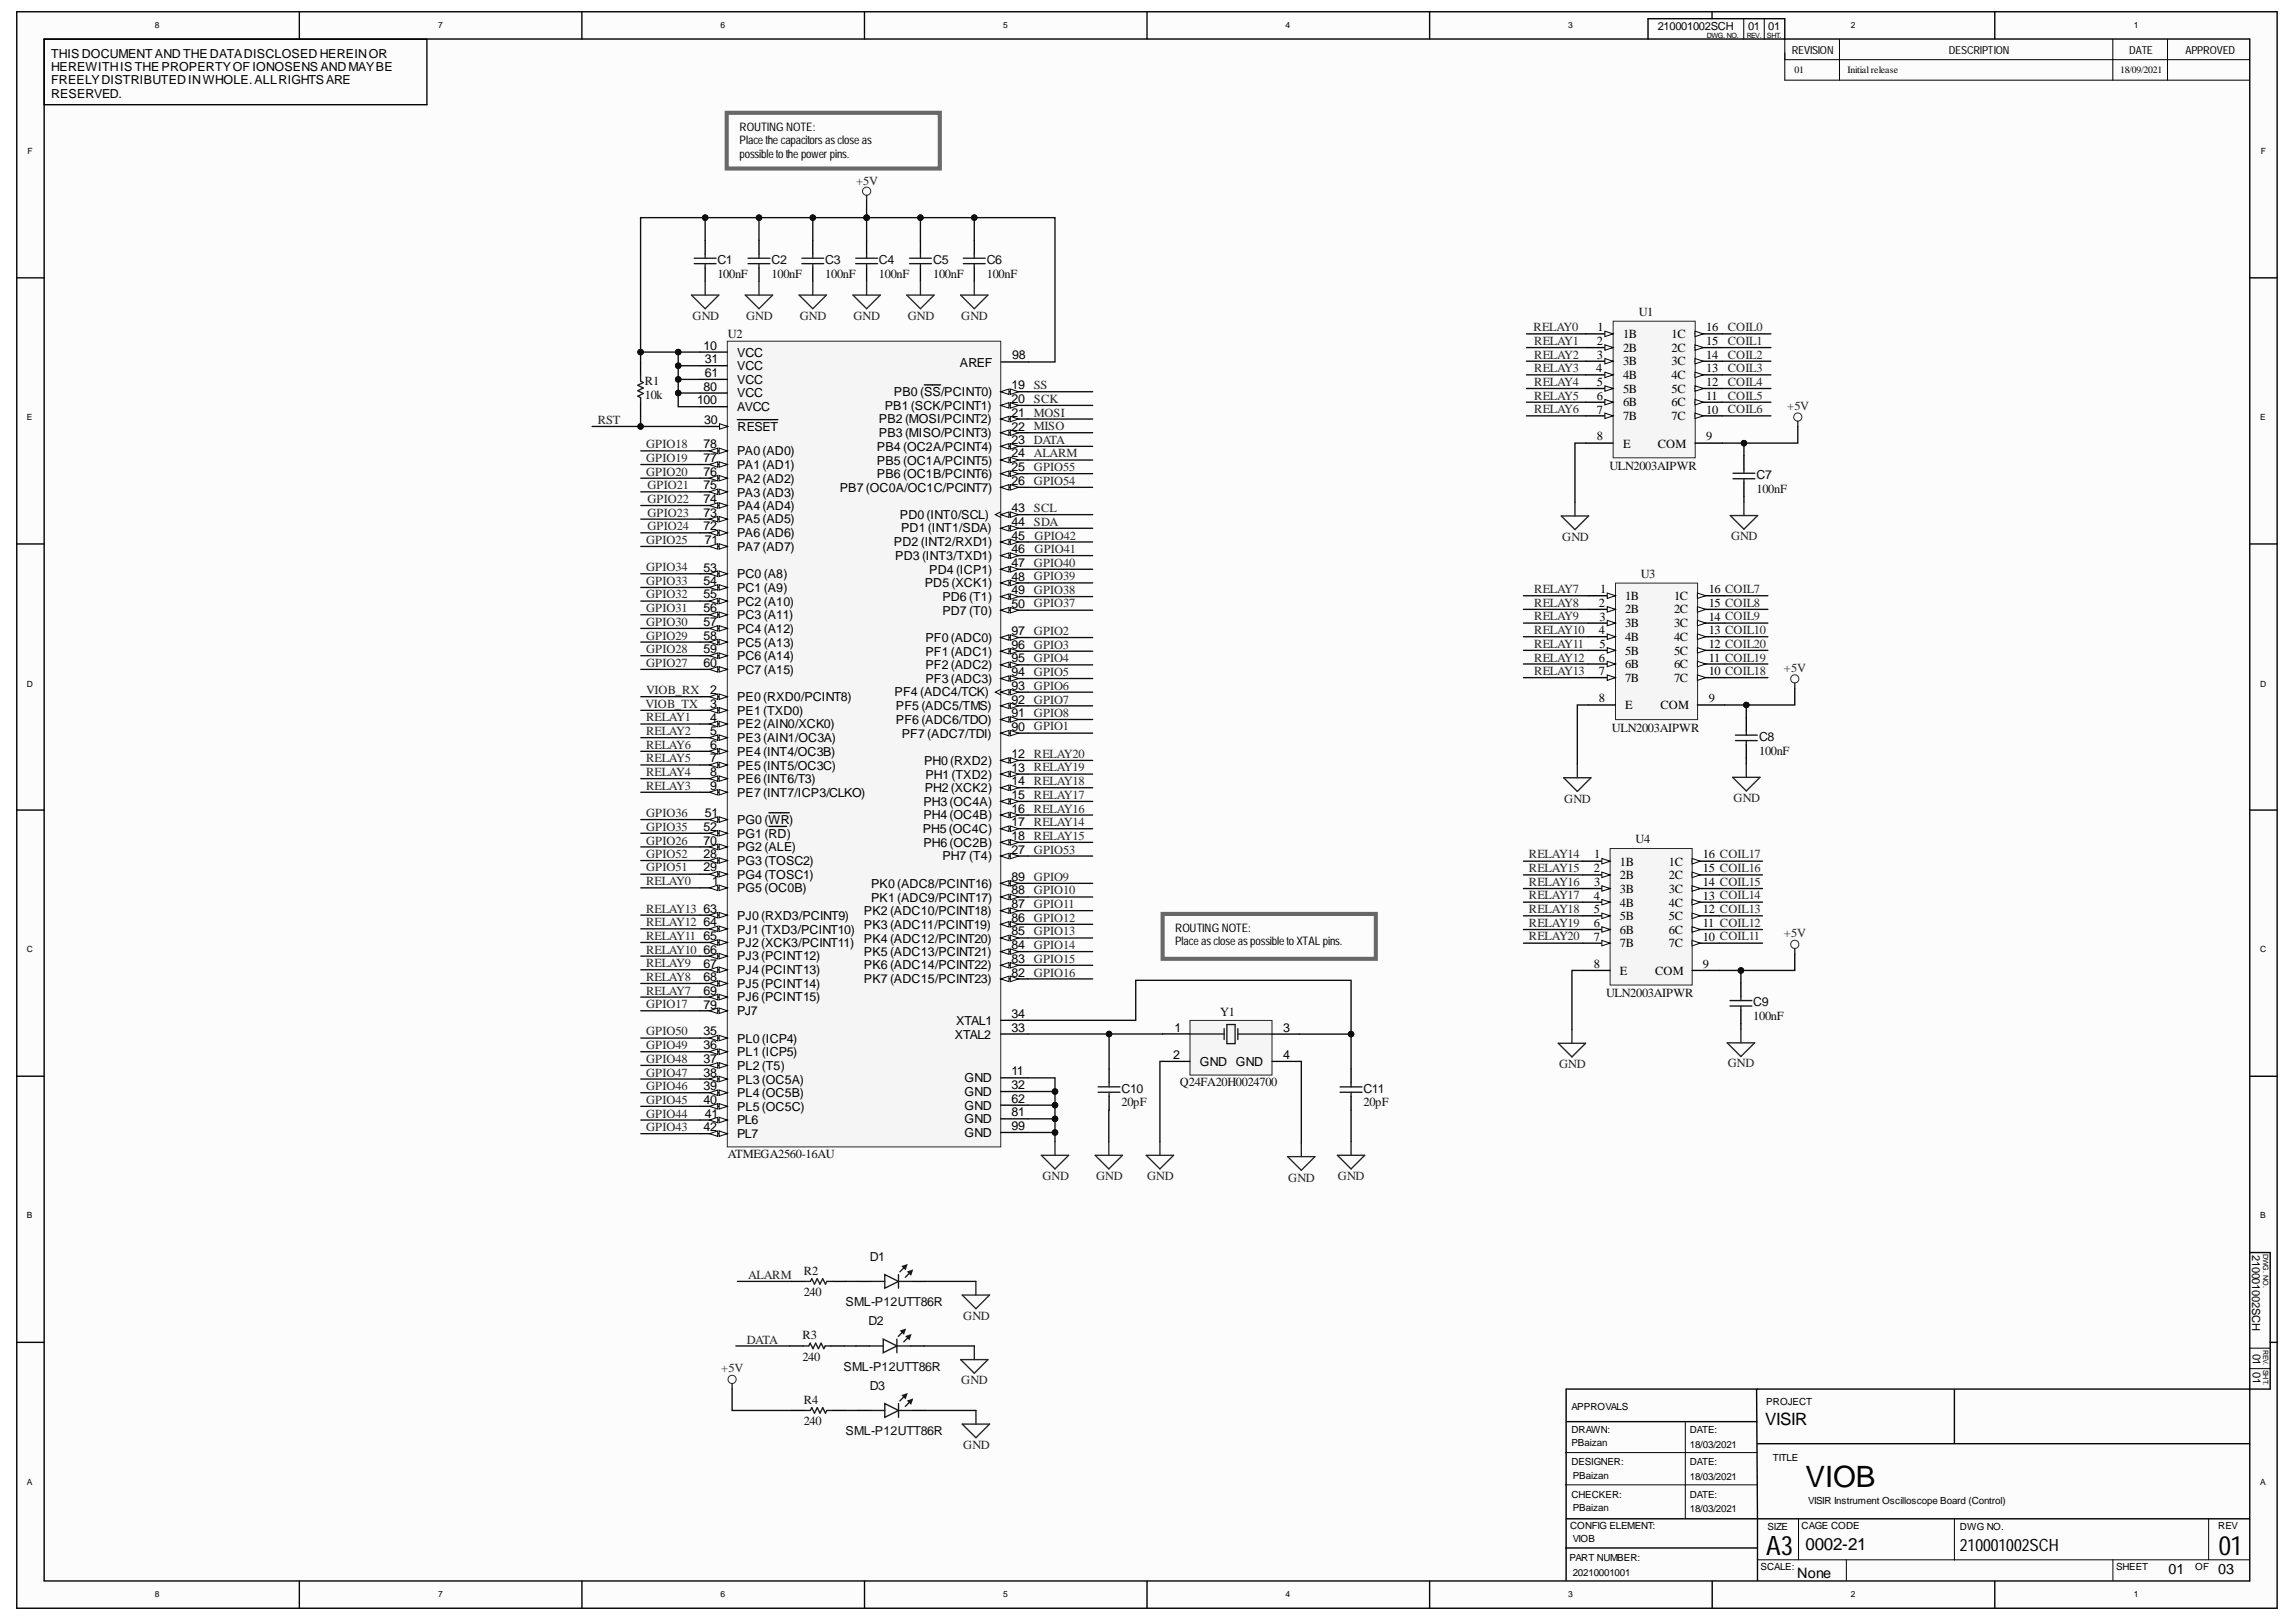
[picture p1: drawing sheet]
<svg xmlns="http://www.w3.org/2000/svg" width="297mm" height="210mm" viewBox="0 0 297 210" stroke-linecap="round" stroke-linejoin="round" font-family="sans-serif">
<defs><g id="words">
<text font-size="3.8" x="233.6" y="192.4">VIOB</text>
<g font-size="3.5">
<text x="228.5" y="201.2">A3</text>
<text x="287.1" y="201.2">01</text>
</g>
<g font-size="2.2">
<text x="228.3" y="184.4">VISIR</text>
<text x="233.6" y="200.5">0002-21</text>
<text x="253.6" y="200.8">210001002SCH</text>
</g>
<g font-size="1.9">
<text x="280.5" y="203.7">01</text>
<text x="287" y="203.7">03</text>
<text x="232.5" y="204.2">None</text>
</g>
<g font-size="1.6">
<text x="6.6" y="7.4">THIS DOCUMENT AND THE DATA DISCLOSED HEREIN OR</text>
<text x="6.6" y="9.1">HEREWITH IS THE PROPERTY OF IONOSENS AND MAY BE</text>
<text x="6.6" y="10.9">FREELY DISTRIBUTED IN WHOLE. ALL RIGHTS ARE</text>
<text x="6.6" y="12.7">RESERVED.</text>
<text x="91" y="45.2">10</text>
<text x="91.2" y="47">31</text>
<text x="95.3" y="46.2">VCC</text>
<text x="95.3" y="47.9">VCC</text>
<text x="124.2" y="47.4">AREF</text>
<text x="131" y="46.5">98</text>
<text x="206.6" y="44.6">2</text>
<text x="206.6" y="46.4">3</text>
<text x="206.7" y="42.9">1</text>
<text x="210" y="43.8">1B</text>
<text x="210" y="45.6">2B</text>
<text x="210" y="47.3">3B</text>
<text x="216.2" y="43.8">1C</text>
<text x="216.2" y="45.6">2C</text>
<text x="216.2" y="47.3">3C</text>
<text x="220.7" y="42.9">16</text>
<text x="220.7" y="44.6">15</text>
<text x="220.7" y="46.4">14</text>
<text x="90.2" y="52.3">100</text>
<text x="91" y="50.6">80</text>
<text x="91.2" y="48.8">61</text>
<text x="95.3" y="53.2">AVCC</text>
<text x="95.3" y="49.6">VCC</text>
<text x="95.3" y="51.4">VCC</text>
<text x="114.5" y="53">PB1 (SCK/PCINT1)</text>
<text x="115.7" y="51.2">PB0 (SS/PCINT0)</text>
<text x="130.9" y="50.4">19</text>
<text x="130.9" y="52.2">20</text>
<text x="130.9" y="53.9">21</text>
<text x="206.5" y="48.2">4</text>
<text x="206.6" y="50">5</text>
<text x="206.6" y="51.7">6</text>
<text x="206.6" y="53.5">7</text>
<text x="210" y="49">4B</text>
<text x="210" y="50.8">5B</text>
<text x="210" y="52.6">6B</text>
<text x="216.2" y="49">4C</text>
<text x="216.2" y="50.8">5C</text>
<text x="216.2" y="52.6">6C</text>
<text x="220.7" y="48.2">13</text>
<text x="220.7" y="50">12</text>
<text x="220.7" y="51.7">11</text>
<text x="220.7" y="53.5">10</text>
<text x="91" y="58">78</text>
<text x="91" y="59.8">77</text>
<text x="91.1" y="54.9">30</text>
<text x="95.3" y="58.9">PA0 (AD0)</text>
<text x="95.4" y="55.8">RESET</text>
<text x="113.5" y="58.3">PB4 (OC2A/PCINT4)</text>
<text x="113.7" y="56.6">PB3 (MISO/PCINT3)</text>
<text x="113.7" y="54.8">PB2 (MOSI/PCINT2)</text>
<text x="130.9" y="55.7">22</text>
<text x="130.9" y="59.2">24</text>
<text x="130.9" y="57.5">23</text>
<text x="206.6" y="57">8</text>
<text x="210" y="54.4">7B</text>
<text x="210" y="57.9">E</text>
<text x="214.5" y="57.9">COM</text>
<text x="216.2" y="54.4">7C</text>
<text x="220.7" y="57">9</text>
<text x="91" y="61.6">76</text>
<text x="91" y="63.3">75</text>
<text x="91" y="65.1">74</text>
<text x="95.3" y="60.7">PA1 (AD1)</text>
<text x="95.3" y="62.5">PA2 (AD2)</text>
<text x="95.3" y="64.3">PA3 (AD3)</text>
<text x="108.6" y="63.7">PB7 (OC0A/OC1C/PCINT7)</text>
<text x="113.5" y="60.1">PB5 (OC1A/PCINT5)</text>
<text x="113.5" y="61.9">PB6 (OC1B/PCINT6)</text>
<text x="130.9" y="61">25</text>
<text x="130.9" y="62.7">26</text>
<text x="91" y="66.9">73</text>
<text x="91" y="68.7">72</text>
<text x="91.2" y="70.4">71</text>
<text x="95.3" y="66">PA4 (AD4)</text>
<text x="95.3" y="67.7">PA5 (AD5)</text>
<text x="95.3" y="69.5">PA6 (AD6)</text>
<text x="95.3" y="71.3">PA7 (AD7)</text>
<text x="115.7" y="70.7">PD2 (INT2/RXD1)</text>
<text x="116.4" y="67.1">PD0 (INT0/SCL)</text>
<text x="116.6" y="68.9">PD1 (INT1/SDA)</text>
<text x="130.9" y="69.8">45</text>
<text x="130.9" y="68.1">44</text>
<text x="130.9" y="71.6">46</text>
<text x="130.9" y="66.3">43</text>
<text x="91" y="74">53</text>
<text x="91" y="75.7">54</text>
<text x="91" y="77.4">55</text>
<text x="95.3" y="74.8">PC0 (A8)</text>
<text x="95.3" y="76.6">PC1 (A9)</text>
<text x="115.8" y="72.5">PD3 (INT3/TXD1)</text>
<text x="119.6" y="76">PD5 (XCK1)</text>
<text x="120.2" y="74.2">PD4 (ICP1)</text>
<text x="121.9" y="77.8">PD6 (T1)</text>
<text x="130.9" y="75.2">48</text>
<text x="130.9" y="76.9">49</text>
<text x="130.9" y="73.4">47</text>
<text x="207" y="76.8">1</text>
<text x="210.2" y="77.6">1B</text>
<text x="216.6" y="77.6">1C</text>
<text x="221.1" y="76.8">16 COIL7</text>
<text x="91" y="79.2">56</text>
<text x="91" y="81">57</text>
<text x="91" y="82.8">58</text>
<text x="95.3" y="78.4">PC2 (A10)</text>
<text x="95.3" y="80.1">PC3 (A11)</text>
<text x="95.3" y="81.9">PC4 (A12)</text>
<text x="95.3" y="83.7">PC5 (A13)</text>
<text x="119.7" y="83.1">PF0 (ADC0)</text>
<text x="121.9" y="79.6">PD7 (T0)</text>
<text x="130.9" y="78.6">50</text>
<text x="130.9" y="82.2">97</text>
<text x="130.9" y="84">96</text>
<text x="206.9" y="78.5">2</text>
<text x="206.9" y="82.1">4</text>
<text x="206.9" y="80.3">3</text>
<text x="206.9" y="83.9">5</text>
<text x="210.2" y="79.4">2B</text>
<text x="210.2" y="81.2">3B</text>
<text x="210.2" y="82.9">4B</text>
<text x="216.6" y="79.4">2C</text>
<text x="216.6" y="81.2">3C</text>
<text x="216.6" y="82.9">4C</text>
<text x="221.1" y="78.5">15 COIL8</text>
<text x="221.1" y="80.3">14 COIL9</text>
<text x="221.1" y="82.1">13 COIL10</text>
<text x="221.1" y="83.9">12 COIL20</text>
<text x="91" y="84.5">59</text>
<text x="91" y="86.3">60</text>
<text x="91.9" y="89.9">2</text>
<text x="95.3" y="85.4">PC6 (A14)</text>
<text x="95.3" y="87.2">PC7 (A15)</text>
<text x="119.7" y="84.9">PF1 (ADC1)</text>
<text x="119.7" y="86.6">PF2 (ADC2)</text>
<text x="119.7" y="88.3">PF3 (ADC3)</text>
<text x="130.9" y="89.3">93</text>
<text x="130.9" y="85.7">95</text>
<text x="130.9" y="87.5">94</text>
<text x="206.9" y="85.6">6</text>
<text x="206.9" y="87.3">7</text>
<text x="210.2" y="84.7">5B</text>
<text x="210.2" y="86.5">6B</text>
<text x="210.2" y="88.3">7B</text>
<text x="216.6" y="84.7">5C</text>
<text x="216.6" y="86.5">6C</text>
<text x="216.6" y="88.3">7C</text>
<text x="221.1" y="85.6">11 COIL19</text>
<text x="221.1" y="87.3">10 COIL18</text>
<text x="91.9" y="95.1">5</text>
<text x="91.9" y="91.6">3</text>
<text x="91.9" y="93.4">4</text>
<text x="95.3" y="90.7">PE0 (RXD0/PCINT8)</text>
<text x="95.3" y="92.5">PE1 (TXD0)</text>
<text x="95.3" y="94.3">PE2 (AIN0/XCK0)</text>
<text x="115.7" y="90.1">PF4 (ADC4/TCK)</text>
<text x="115.9" y="91.9">PF5 (ADC5/TMS)</text>
<text x="115.9" y="93.7">PF6 (ADC6/TDO)</text>
<text x="116.7" y="95.4">PF7 (ADC7/TDI)</text>
<text x="130.9" y="91.1">92</text>
<text x="130.9" y="92.8">91</text>
<text x="130.9" y="94.6">90</text>
<text x="206.9" y="90.9">8</text>
<text x="210.2" y="91.8">E</text>
<text x="214.8" y="91.8">COM</text>
<text x="221.1" y="90.9">9</text>
<text x="91.9" y="96.9">6</text>
<text x="91.9" y="98.7">7</text>
<text x="91.9" y="100.4">8</text>
<text x="95.3" y="96">PE3 (AIN1/OC3A)</text>
<text x="95.3" y="97.8">PE4 (INT4/OC3B)</text>
<text x="95.3" y="99.6">PE5 (INT5/OC3C)</text>
<text x="95.3" y="101.4">PE6 (INT6/T3)</text>
<text x="119.5" y="99">PH0 (RXD2)</text>
<text x="119.7" y="100.8">PH1 (TXD2)</text>
<text x="130.9" y="101.6">14</text>
<text x="130.9" y="98.1">12</text>
<text x="130.9" y="99.8">13</text>
<text x="91" y="107.5">52</text>
<text x="91.2" y="105.8">51</text>
<text x="91.9" y="102.2">9</text>
<text x="95.3" y="103.1">PE7 (INT7/ICP3/CLKO)</text>
<text x="95.3" y="106.6">PG0 (WR)</text>
<text x="119.4" y="107.8">PH5 (OC4C)</text>
<text x="119.5" y="104.3">PH3 (OC4A)</text>
<text x="119.5" y="106">PH4 (OC4B)</text>
<text x="119.6" y="102.5">PH2 (XCK2)</text>
<text x="130.9" y="106.9">17</text>
<text x="130.9" y="103.4">15</text>
<text x="130.9" y="105.2">16</text>
<text x="91" y="109.3">70</text>
<text x="91" y="112.8">29</text>
<text x="91" y="111.1">28</text>
<text x="95.3" y="110.2">PG2 (ALE)</text>
<text x="95.3" y="113.7">PG4 (TOSC1)</text>
<text x="95.3" y="111.9">PG3 (TOSC2)</text>
<text x="95.3" y="108.4">PG1 (RD)</text>
<text x="119.5" y="109.6">PH6 (OC2B)</text>
<text x="121.9" y="111.3">PH7 (T4)</text>
<text x="130.9" y="110.5">27</text>
<text x="130.9" y="114">89</text>
<text x="130.9" y="108.7">18</text>
<text x="206.2" y="112.9">2</text>
<text x="206.3" y="111.1">1</text>
<text x="209.6" y="112">1B</text>
<text x="209.6" y="113.8">2B</text>
<text x="215.9" y="112">1C</text>
<text x="215.9" y="113.8">2C</text>
<text x="220.3" y="111.1">16 COIL17</text>
<text x="220.3" y="112.9">15 COIL16</text>
<text x="91" y="118.1">63</text>
<text x="91" y="119.9">64</text>
<text x="92.1" y="114.6">1</text>
<text x="95.3" y="115.5">PG5 (OC0B)</text>
<text x="95.3" y="119">PJ0 (RXD3/PCINT9)</text>
<text x="111.8" y="118.4">PK2 (ADC10/PCINT18)</text>
<text x="112.7" y="114.9">PK0 (ADC8/PCINT16)</text>
<text x="112.7" y="116.7">PK1 (ADC9/PCINT17)</text>
<text x="130.9" y="117.5">87</text>
<text x="130.9" y="119.3">86</text>
<text x="130.9" y="115.7">88</text>
<text x="206.2" y="116.4">4</text>
<text x="206.2" y="118.2">5</text>
<text x="206.2" y="120">6</text>
<text x="206.3" y="114.6">3</text>
<text x="209.6" y="115.6">3B</text>
<text x="209.6" y="117.3">4B</text>
<text x="209.6" y="119.1">5B</text>
<text x="215.9" y="115.6">3C</text>
<text x="215.9" y="117.3">4C</text>
<text x="215.9" y="119.1">5C</text>
<text x="220.3" y="114.6">14 COIL15</text>
<text x="220.3" y="116.4">13 COIL14</text>
<text x="220.3" y="118.2">12 COIL13</text>
<text x="220.3" y="120">11 COIL12</text>
<text x="91" y="121.7">65</text>
<text x="91" y="123.4">66</text>
<text x="91" y="125.2">67</text>
<text x="95.3" y="120.8">PJ1 (TXD3/PCINT10)</text>
<text x="95.3" y="122.5">PJ2 (XCK3/PCINT11)</text>
<text x="95.3" y="124.3">PJ3 (PCINT12)</text>
<text x="111.8" y="120.2">PK3 (ADC11/PCINT19)</text>
<text x="111.8" y="122">PK4 (ADC12/PCINT20)</text>
<text x="111.8" y="123.7">PK5 (ADC13/PCINT21)</text>
<text x="111.8" y="125.5">PK6 (ADC14/PCINT22)</text>
<text x="130.9" y="121.1">85</text>
<text x="130.9" y="122.8">84</text>
<text x="130.9" y="124.6">83</text>
<text x="206.2" y="121.7">7</text>
<text x="206.2" y="125.3">8</text>
<text x="209.6" y="120.8">6B</text>
<text x="209.6" y="122.6">7B</text>
<text x="215.9" y="120.8">6C</text>
<text x="215.9" y="122.6">7C</text>
<text x="220.3" y="121.7">10 COIL11</text>
<text x="220.3" y="125.3">9</text>
<text x="91" y="127">68</text>
<text x="91" y="128.8">69</text>
<text x="91" y="130.5">79</text>
<text x="95.3" y="126">PJ4 (PCINT13)</text>
<text x="95.3" y="127.8">PJ5 (PCINT14)</text>
<text x="95.3" y="129.6">PJ6 (PCINT15)</text>
<text x="95.3" y="131.4">PJ7</text>
<text x="111.8" y="127.2">PK7 (ADC15/PCINT23)</text>
<text x="130.9" y="131.7">34</text>
<text x="130.9" y="126.4">82</text>
<text x="209.6" y="126.1">E</text>
<text x="214.1" y="126.1">COM</text>
<text x="91" y="134">35</text>
<text x="91" y="135.8">36</text>
<text x="91" y="137.5">37</text>
<text x="95.3" y="134.9">PL0 (ICP4)</text>
<text x="95.3" y="136.7">PL1 (ICP5)</text>
<text x="123.5" y="134.4">XTAL2</text>
<text x="123.7" y="132.6">XTAL1</text>
<text x="130.9" y="133.5">33</text>
<text x="151.8" y="137">2</text>
<text x="151.9" y="133.5">1</text>
<text x="155.2" y="138">GND GND</text>
<text x="166" y="137">4</text>
<text x="166" y="133.5">3</text>
<text x="91" y="139.3">38</text>
<text x="91" y="141.1">39</text>
<text x="91" y="142.9">40</text>
<text x="95.3" y="138.5">PL2 (T5)</text>
<text x="95.3" y="140.3">PL3 (OC5A)</text>
<text x="95.3" y="141.9">PL4 (OC5B)</text>
<text x="95.3" y="143.7">PL5 (OC5C)</text>
<text x="124.8" y="140.1">GND</text>
<text x="124.8" y="141.9">GND</text>
<text x="124.8" y="143.6">GND</text>
<text x="130.9" y="139.2">11</text>
<text x="130.9" y="140.9">32</text>
<text x="130.9" y="142.7">62</text>
<text x="91" y="146.4">42</text>
<text x="91.2" y="144.6">41</text>
<text x="95.3" y="145.5">PL6</text>
<text x="95.3" y="147.3">PL7</text>
<text x="124.8" y="147.1">GND</text>
<text x="124.8" y="145.3">GND</text>
<text x="130.9" y="146.3">99</text>
<text x="130.9" y="144.5">81</text>
</g>
<g font-size="1.6" fill="#262626">
<text x="110.7" y="23.9">+5V</text>
<text x="89.6" y="41.4">GND</text>
<text x="96.5" y="41.4">GND</text>
<text x="103.5" y="41.4">GND</text>
<text x="110.4" y="41.4">GND</text>
<text x="117.4" y="41.4">GND</text>
<text x="124.4" y="41.4">GND</text>
<text x="198.4" y="42.9">RELAY0</text>
<text x="198.5" y="44.6">RELAY1</text>
<text x="198.5" y="46.4">RELAY2</text>
<text x="223.5" y="42.8">COIL0</text>
<text x="223.5" y="44.6">COIL1</text>
<text x="223.5" y="46.4">COIL2</text>
<text x="133.8" y="50.4">SS</text>
<text x="133.8" y="52.2">SCK</text>
<text x="133.8" y="53.9">MOSI</text>
<text x="198.5" y="48.2">RELAY3</text>
<text x="198.5" y="49.9">RELAY4</text>
<text x="198.5" y="51.7">RELAY5</text>
<text x="198.5" y="53.5">RELAY6</text>
<text x="223.5" y="48.2">COIL3</text>
<text x="223.5" y="49.9">COIL4</text>
<text x="223.5" y="51.7">COIL5</text>
<text x="223.5" y="53.5">COIL6</text>
<text x="231.2" y="53.1">+5V</text>
<text x="77.3" y="54.9">RST</text>
<text x="83.6" y="58">GPIO18</text>
<text x="83.6" y="59.8">GPIO19</text>
<text x="133.8" y="55.6">MISO</text>
<text x="133.8" y="57.4">DATA</text>
<text x="133.8" y="59.2">ALARM</text>
<text x="83.6" y="61.5">GPIO20</text>
<text x="83.8" y="63.3">GPIO21</text>
<text x="83.8" y="65.1">GPIO22</text>
<text x="133.8" y="60.9">GPIO55</text>
<text x="133.8" y="62.7">GPIO54</text>
<text x="83.6" y="70.4">GPIO25</text>
<text x="83.8" y="66.9">GPIO23</text>
<text x="83.8" y="68.6">GPIO24</text>
<text x="133.8" y="66.3">SCL</text>
<text x="133.8" y="68">SDA</text>
<text x="133.8" y="69.8">GPIO42</text>
<text x="133.8" y="71.5">GPIO41</text>
<text x="202.1" y="70">GND</text>
<text x="223.9" y="69.9">GND</text>
<text x="83.6" y="73.9">GPIO34</text>
<text x="83.6" y="75.7">GPIO33</text>
<text x="83.6" y="77.4">GPIO32</text>
<text x="133.8" y="73.4">GPIO40</text>
<text x="133.8" y="75.1">GPIO39</text>
<text x="133.8" y="76.8">GPIO38</text>
<text x="198.5" y="76.7">RELAY7</text>
<text x="83.6" y="79.2">GPIO31</text>
<text x="83.6" y="81">GPIO30</text>
<text x="83.6" y="82.8">GPIO29</text>
<text x="133.8" y="78.6">GPIO37</text>
<text x="133.8" y="82.2">GPIO2</text>
<text x="133.8" y="83.9">GPIO3</text>
<text x="198.5" y="78.5">RELAY8</text>
<text x="198.5" y="80.3">RELAY9</text>
<text x="198.5" y="82.1">RELAY10</text>
<text x="198.5" y="83.8">RELAY11</text>
<text x="83.6" y="84.5">GPIO28</text>
<text x="83.6" y="86.3">GPIO27</text>
<text x="83.6" y="89.9">VIOB_RX</text>
<text x="133.8" y="85.7">GPIO4</text>
<text x="133.8" y="87.5">GPIO5</text>
<text x="133.8" y="89.3">GPIO6</text>
<text x="198.5" y="85.6">RELAY12</text>
<text x="198.5" y="87.3">RELAY13</text>
<text x="230.8" y="87">+5V</text>
<text x="83.5" y="91.6">VIOB_TX</text>
<text x="83.6" y="93.3">RELAY1</text>
<text x="83.6" y="95.1">RELAY2</text>
<text x="133.8" y="91">GPIO7</text>
<text x="133.8" y="92.8">GPIO8</text>
<text x="133.8" y="94.5">GPIO1</text>
<text x="83.6" y="96.9">RELAY6</text>
<text x="83.6" y="98.7">RELAY5</text>
<text x="83.6" y="100.4">RELAY4</text>
<text x="133.8" y="98.1">RELAY20</text>
<text x="133.8" y="99.8">RELAY19</text>
<text x="133.8" y="101.6">RELAY18</text>
<text x="83.6" y="102.2">RELAY3</text>
<text x="83.6" y="105.8">GPIO36</text>
<text x="83.6" y="107.5">GPIO35</text>
<text x="133.8" y="103.4">RELAY17</text>
<text x="133.8" y="105.2">RELAY16</text>
<text x="133.8" y="106.9">RELAY14</text>
<text x="202.4" y="103.9">GND</text>
<text x="224.3" y="103.8">GND</text>
<text x="83.6" y="109.3">GPIO26</text>
<text x="83.6" y="111">GPIO52</text>
<text x="83.6" y="112.8">GPIO51</text>
<text x="133.8" y="110.5">GPIO53</text>
<text x="133.8" y="108.7">RELAY15</text>
<text x="133.8" y="113.9">GPIO9</text>
<text x="197.8" y="111.1">RELAY14</text>
<text x="197.8" y="112.8">RELAY15</text>
<text x="83.6" y="114.5">RELAY0</text>
<text x="83.6" y="118.1">RELAY13</text>
<text x="83.6" y="119.9">RELAY12</text>
<text x="133.8" y="115.7">GPIO10</text>
<text x="133.8" y="117.5">GPIO11</text>
<text x="133.8" y="119.3">GPIO12</text>
<text x="197.8" y="114.6">RELAY16</text>
<text x="197.8" y="116.4">RELAY17</text>
<text x="197.8" y="118.2">RELAY18</text>
<text x="197.8" y="119.9">RELAY19</text>
<text x="83.6" y="121.6">RELAY11</text>
<text x="83.6" y="123.4">RELAY10</text>
<text x="83.6" y="125.2">RELAY9</text>
<text x="133.8" y="121">GPIO13</text>
<text x="133.8" y="122.8">GPIO14</text>
<text x="133.8" y="124.6">GPIO15</text>
<text x="197.8" y="121.7">RELAY20</text>
<text x="230.8" y="121.3">+5V</text>
<text x="83.6" y="127">RELAY8</text>
<text x="83.6" y="128.7">RELAY7</text>
<text x="83.6" y="130.4">GPIO17</text>
<text x="133.8" y="126.4">GPIO16</text>
<text x="83.6" y="134">GPIO50</text>
<text x="83.6" y="135.8">GPIO49</text>
<text x="83.6" y="137.5">GPIO48</text>
<text x="83.6" y="139.3">GPIO47</text>
<text x="83.6" y="141.1">GPIO46</text>
<text x="83.6" y="142.9">GPIO45</text>
<text x="201.7" y="138.2">GND</text>
<text x="223.5" y="138.1">GND</text>
<text x="83.6" y="144.6">GPIO44</text>
<text x="83.6" y="146.4">GPIO43</text>
<text x="134.9" y="152.7">GND</text>
<text x="141.8" y="152.7">GND</text>
<text x="148.4" y="152.7">GND</text>
<text x="166.7" y="152.9">GND</text>
<text x="173.1" y="152.7">GND</text>
<text x="96.8" y="165.5">ALARM</text>
<text x="96.6" y="173.9">DATA</text>
<text x="124.6" y="170.8">GND</text>
<text x="93.3" y="177.6">+5V</text>
<text x="124.4" y="179.1">GND</text>
<text x="124.6" y="187.5">GND</text>
</g>
<g font-size="1.6" fill="#0e0e0e">
<text x="92.8" y="35.9">100nF</text>
<text x="92.8" y="34.2">C1</text>
<text x="99.8" y="35.9">100nF</text>
<text x="99.8" y="34.2">C2</text>
<text x="106.8" y="35.9">100nF</text>
<text x="106.8" y="34.2">C3</text>
<text x="113.7" y="35.9">100nF</text>
<text x="113.7" y="34.2">C4</text>
<text x="120.7" y="35.9">100nF</text>
<text x="120.7" y="34.2">C5</text>
<text x="127.7" y="35.9">100nF</text>
<text x="127.7" y="34.2">C6</text>
<text x="212" y="40.9">U1</text>
<text x="94.2" y="43.8">U2</text>
<text x="83.4" y="51.7">10k</text>
<text x="83.4" y="49.9">R1</text>
<text x="208.2" y="60.8">ULN2003AIPWR</text>
<text x="227.2" y="63.7">100nF</text>
<text x="227.2" y="62">C7</text>
<text x="212.3" y="74.8">U3</text>
<text x="208.5" y="94.7">ULN2003AIPWR</text>
<text x="227.6" y="95.9">C8</text>
<text x="227.6" y="97.6">100nF</text>
<text x="211.6" y="109.1">U4</text>
<text x="157.9" y="131.5">Y1</text>
<text x="207.8" y="129">ULN2003AIPWR</text>
<text x="226.8" y="132">100nF</text>
<text x="226.8" y="130.2">C9</text>
<text x="145.1" y="143.1">20pF</text>
<text x="145.1" y="141.4">C10</text>
<text x="152.6" y="140.6">Q24FA20H0024700</text>
<text x="176.4" y="143.1">20pF</text>
<text x="176.4" y="141.4">C11</text>
<text x="94.2" y="149.9">ATMEGA2560-16AU</text>
<text x="104" y="164.9">R2</text>
<text x="104" y="167.8">240</text>
<text x="112.5" y="163.2">D1</text>
<text x="103.8" y="173.3">R3</text>
<text x="109.4" y="169">SML-P12UTT86R</text>
<text x="112.4" y="171.5">D2</text>
<text x="103.8" y="176.2">240</text>
<text x="109.1" y="177.4">SML-P12UTT86R</text>
<text x="112.5" y="179.9">D3</text>
<text x="104" y="181.7">R4</text>
<text x="104" y="184.5">240</text>
<text x="109.4" y="185.7">SML-P12UTT86R</text>
</g>
<g font-size="1.5">
<text x="95.7" y="16.9">ROUTING NOTE:</text>
<text x="95.7" y="18.7">Placethecapacitorsascloseas</text>
<text x="95.7" y="20.5">possibleto thepower pins.</text>
<text x="152" y="122.3">Placeascloseas possibletoXTAL pins.</text>
<text x="152" y="120.6">ROUTING NOTE:</text>
</g>
<g font-size="1.4">
<text x="214.5" y="3.9">210001002SCH</text>
<text x="226.1" y="3.9">01</text>
<text x="228.8" y="3.9">01</text>
<text x="231.8" y="6.9">REVISION</text>
<text x="252.1" y="6.9">DESCRIPTION</text>
<text x="275.5" y="6.9">DATE</text>
<text x="282.7" y="6.9">APPROVED</text>
<text x="291.4" y="162.4" transform="rotate(90 291.4 162.4)">210001002SCH</text>
<text x="291.5" y="175.2" transform="rotate(90 291.5 175.2)">01 01</text>
</g>
<g font-size="1.3">
<text x="232.2" y="9.4">01</text>
<text x="239" y="9.5">Initial release</text>
<text x="274.3" y="9.4">18/09/2021</text>
<text x="203.3" y="182.5">APPROVALS</text>
<text x="203.3" y="185.5">DRAWN:</text>
<text x="218.6" y="185.5">DATE:</text>
<text x="228.5" y="181.8">PROJECT</text>
<text x="203.3" y="187.2">PBaizan</text>
<text x="203.3" y="189.6">DESIGNER:</text>
<text x="203.5" y="191.4">PBaizan</text>
<text x="218.6" y="187.4">18/03/2021</text>
<text x="218.6" y="191.6">18/03/2021</text>
<text x="218.6" y="189.6">DATE:</text>
<text x="229.4" y="189.1">TITLE</text>
<text x="203.1" y="197.9">CONFIG ELEMENT:</text>
<text x="203.3" y="193.8">CHECKER:</text>
<text x="203.5" y="195.5">PBaizan</text>
<text x="218.6" y="195.7">18/03/2021</text>
<text x="218.6" y="193.8">DATE:</text>
<text x="228.7" y="198">SIZE</text>
<text x="233.1" y="197.9">CAGE CODE</text>
<text x="233.9" y="194.7">VISIR Instrument Oscilloscope Board (Control)</text>
<text x="253.6" y="198">DWG NO.</text>
<text x="287" y="197.9">REV</text>
<text x="203" y="202">PART NUMBER:</text>
<text x="203.5" y="203.9">20210001001</text>
<text x="203.5" y="199.6">VIOB</text>
<text x="227.8" y="203.2">SCALE:</text>
<text x="273.8" y="203.2">SHEET</text>
<text x="284" y="203.2">OF</text>
</g>
<g font-size="1.1">
<text x="20.1" y="3.6">8</text>
<text x="56.7" y="3.6">7</text>
<text x="93.2" y="3.6">6</text>
<text x="129.8" y="3.6">5</text>
<text x="166.3" y="3.6">4</text>
<text x="202.9" y="3.6">3</text>
<text x="239.4" y="3.6">2</text>
<text x="276.1" y="3.6">1</text>
<text x="3.6" y="20">F</text>
<text x="292.5" y="20">F</text>
<text x="3.5" y="54.4">E</text>
<text x="292.4" y="54.4">E</text>
<text x="3.5" y="88.9">D</text>
<text x="292.4" y="88.9">D</text>
<text x="3.5" y="123.3">C</text>
<text x="292.4" y="123.3">C</text>
<text x="3.5" y="157.7">B</text>
<text x="292.4" y="157.7">B</text>
<text x="3.5" y="192.2">A</text>
<text x="292.4" y="192.2">A</text>
<text x="20.1" y="206.7">8</text>
<text x="56.7" y="206.7">7</text>
<text x="93.2" y="206.7">6</text>
<text x="129.8" y="206.7">5</text>
<text x="166.3" y="206.7">4</text>
<text x="202.9" y="206.7">3</text>
<text x="239.4" y="206.7">2</text>
<text x="276.1" y="206.7">1</text>
</g>
<g font-size=".9">
<text x="220.8" y="4.9">DWG. NO.</text>
<text x="226" y="4.9">REV.</text>
<text x="228.6" y="4.9">SHT.</text>
<text x="292.8" y="162.2" transform="rotate(90 292.8 162.2)">DWG. NO.</text>
<text x="292.8" y="174.7" transform="rotate(90 292.8 174.7)">REV. SHT.</text>
</g>
</g></defs>
<g fill="#fcfcfc">
<path d="M2.2 1.5h292.4v206.7h-292.4z" fill-rule="evenodd"/>
<path d="M2.2 1.5h292.4v206.7h-292.4z" fill-rule="evenodd"/>
</g>
<g fill="none" stroke="#000" stroke-width=".18">
<path d="M2.2 1.5h292.4v206.6h-292.4zM5.7 5.1h285.4v199.5h-285.4zM185 1.5v3.6M213.2 5.1v-2.7h17.7v2.7M221.5 1.5v.9M258.1 1.5v3.6M291.1 36h3.5M291.1 70.4h3.5M291.1 104.8h3.5M291.1 139.3h3.5M2.2 173.7h3.5M227.3 179.8l.1 24.7"/>
<path d="M252.8 179.9v6.9M291 162.1h2.7v17.7h-91.1v24.7M293.7 173.7h.9M202.6 196.6h88.4M202.7 184h24.6M227.4 186.8h63.6M38.7 204.6v3.5M75.3 204.6v3.5M111.8 204.6v3.5M148.4 204.6v3.5M185 204.6v3.5M202.5 200.3h24.8"/>
<path d="M221.5 204.6v3.5M258.1 204.6v3.5"/>
</g>
<path d="M5.7 5.1h49.5v8.5h-49.5zM38.7 1.5v3.6M75.3 1.5v3.6M111.8 1.5v3.6M148.4 1.5v3.6M2.2 36h3.5M2.2 70.4h3.5M2.2 104.8h3.5M2.2 139.3h3.5" fill="none" stroke="#000" stroke-width=".17"/>
<g fill="none" stroke="#000" stroke-width=".13">
<path d="M225.6 2.4v2.7M228.2 2.4v2.7M230.9 5.1v5.3h60.1M230.9 7.7h60.1M238 5.1v5.3M273.3 5.1v5.3M280.4 5.1v5.3M291 177.1h2.7M291 174.5h2.7M202.5 192.2h24.8M202.5 188h24.8M218 184v12.5"/>
<path d="M232.7 196.6v5.3M252.8 196.6v5.3M285.7 196.6v5.3M227.4 201.9h63.6M238.9 201.9v2.6M273.4 201.9v2.6"/>
</g>
<path d="M94.1 44.2h35.4v104.2h-35.4z" fill-rule="evenodd" fill="#f5f5f5"/>
<path d="M94.1 44.2h35.4v104.2h-35.4z" fill="none" stroke="#262626" stroke-width=".13"/>
<path d="M90.6 74.3h3.5" fill="none" stroke="#000" stroke-width=".17"/>
<path d="M93 73.9l1.1 .4-1.1 .3z" fill="#fbfbfb"/>
<path d="M93 73.9l1.1 .4-1.1 .3z" fill="none" stroke="#000" stroke-width=".13"/>
<path d="M91.8 74.3l1.1-.4v.7z" fill="#fbfbfb"/>
<path d="M91.8 74.3l1.1-.4v.7z" fill="none" stroke="#000" stroke-width=".13"/>
<path d="M90.6 76h3.5" fill="none" stroke="#000" stroke-width=".17"/>
<path d="M93 75.7l1.1 .3-1.1 .4z" fill="#fbfbfb"/>
<path d="M93 75.7l1.1 .3-1.1 .4z" fill="none" stroke="#000" stroke-width=".13"/>
<path d="M91.8 76l1.1-.3v.7z" fill="#fbfbfb"/>
<path d="M91.8 76l1.1-.3v.7z" fill="none" stroke="#000" stroke-width=".13"/>
<path d="M90.6 77.8h3.5" fill="none" stroke="#000" stroke-width=".17"/>
<path d="M93 77.4l1.1 .4-1.1 .3z" fill="#fbfbfb"/>
<path d="M93 77.4l1.1 .4-1.1 .3z" fill="none" stroke="#000" stroke-width=".13"/>
<path d="M91.8 77.8l1.1-.4v.7z" fill="#fbfbfb"/>
<path d="M91.8 77.8l1.1-.4v.7z" fill="none" stroke="#000" stroke-width=".13"/>
<path d="M90.6 79.6h3.5" fill="none" stroke="#000" stroke-width=".17"/>
<path d="M93 79.2l1.1 .4-1.1 .3z" fill="#fbfbfb"/>
<path d="M93 79.2l1.1 .4-1.1 .3z" fill="none" stroke="#000" stroke-width=".13"/>
<path d="M91.8 79.6l1.1-.4v.7z" fill="#fbfbfb"/>
<path d="M91.8 79.6l1.1-.4v.7z" fill="none" stroke="#000" stroke-width=".13"/>
<path d="M90.6 81.3h3.5" fill="none" stroke="#000" stroke-width=".17"/>
<path d="M93 81l1.1 .3-1.1 .4z" fill="#fbfbfb"/>
<path d="M93 81l1.1 .3-1.1 .4z" fill="none" stroke="#000" stroke-width=".13"/>
<path d="M91.8 81.3l1.1-.3v.7z" fill="#fbfbfb"/>
<path d="M91.8 81.3l1.1-.3v.7z" fill="none" stroke="#000" stroke-width=".13"/>
<path d="M90.6 83.1h3.5" fill="none" stroke="#000" stroke-width=".17"/>
<path d="M93 82.7l1.1 .4-1.1 .3z" fill="#fbfbfb"/>
<path d="M93 82.7l1.1 .4-1.1 .3z" fill="none" stroke="#000" stroke-width=".13"/>
<path d="M91.8 83.1l1.1-.4v.7z" fill="#fbfbfb"/>
<path d="M91.8 83.1l1.1-.4v.7z" fill="none" stroke="#000" stroke-width=".13"/>
<path d="M90.6 84.9h3.5" fill="none" stroke="#000" stroke-width=".17"/>
<path d="M93 84.5l1.1 .4-1.1 .3z" fill="#fbfbfb"/>
<path d="M93 84.5l1.1 .4-1.1 .3z" fill="none" stroke="#000" stroke-width=".13"/>
<path d="M91.8 84.9l1.1-.4v.7z" fill="#fbfbfb"/>
<path d="M91.8 84.9l1.1-.4v.7z" fill="none" stroke="#000" stroke-width=".13"/>
<path d="M90.6 86.6h3.5" fill="none" stroke="#000" stroke-width=".17"/>
<path d="M93 86.3l1.1 .3-1.1 .4z" fill="#fbfbfb"/>
<path d="M93 86.3l1.1 .3-1.1 .4z" fill="none" stroke="#000" stroke-width=".13"/>
<path d="M91.8 86.6l1.1-.3v.7z" fill="#fbfbfb"/>
<path d="M91.8 86.6l1.1-.3v.7z" fill="none" stroke="#000" stroke-width=".13"/>
<path d="M90.6 58.3h3.5" fill="none" stroke="#000" stroke-width=".17"/>
<path d="M93 58l1.1 .3-1.1 .4z" fill="#fbfbfb"/>
<path d="M93 58l1.1 .3-1.1 .4z" fill="none" stroke="#000" stroke-width=".13"/>
<path d="M91.8 58.3l1.1-.3v.7z" fill="#fbfbfb"/>
<path d="M91.8 58.3l1.1-.3v.7z" fill="none" stroke="#000" stroke-width=".13"/>
<path d="M90.6 60.1h3.5" fill="none" stroke="#000" stroke-width=".17"/>
<path d="M93 59.8l1.1 .3-1.1 .4z" fill="#fbfbfb"/>
<path d="M93 59.8l1.1 .3-1.1 .4z" fill="none" stroke="#000" stroke-width=".13"/>
<path d="M91.8 60.1l1.1-.3v.7z" fill="#fbfbfb"/>
<path d="M91.8 60.1l1.1-.3v.7z" fill="none" stroke="#000" stroke-width=".13"/>
<path d="M90.6 61.9h3.5" fill="none" stroke="#000" stroke-width=".17"/>
<path d="M93 61.5l1.1 .4-1.1 .3z" fill="#fbfbfb"/>
<path d="M93 61.5l1.1 .4-1.1 .3z" fill="none" stroke="#000" stroke-width=".13"/>
<path d="M91.8 61.9l1.1-.4v.7z" fill="#fbfbfb"/>
<path d="M91.8 61.9l1.1-.4v.7z" fill="none" stroke="#000" stroke-width=".13"/>
<path d="M90.6 63.6h3.5" fill="none" stroke="#000" stroke-width=".17"/>
<path d="M93 63.3l1.1 .3-1.1 .4z" fill="#fbfbfb"/>
<path d="M93 63.3l1.1 .3-1.1 .4z" fill="none" stroke="#000" stroke-width=".13"/>
<path d="M91.8 63.6l1.1-.3v.7z" fill="#fbfbfb"/>
<path d="M91.8 63.6l1.1-.3v.7z" fill="none" stroke="#000" stroke-width=".13"/>
<path d="M90.6 65.4h3.5" fill="none" stroke="#000" stroke-width=".17"/>
<path d="M93 65.1l1.1 .3-1.1 .4z" fill="#fbfbfb"/>
<path d="M93 65.1l1.1 .3-1.1 .4z" fill="none" stroke="#000" stroke-width=".13"/>
<path d="M91.8 65.4l1.1-.3v.7z" fill="#fbfbfb"/>
<path d="M91.8 65.4l1.1-.3v.7z" fill="none" stroke="#000" stroke-width=".13"/>
<path d="M90.6 67.2h3.5" fill="none" stroke="#000" stroke-width=".17"/>
<path d="M93 66.8l1.1 .4-1.1 .3z" fill="#fbfbfb"/>
<path d="M93 66.8l1.1 .4-1.1 .3z" fill="none" stroke="#000" stroke-width=".13"/>
<path d="M91.8 67.2l1.1-.4v.7z" fill="#fbfbfb"/>
<path d="M91.8 67.2l1.1-.4v.7z" fill="none" stroke="#000" stroke-width=".13"/>
<path d="M90.6 69h3.5" fill="none" stroke="#000" stroke-width=".17"/>
<path d="M93 68.6l1.1 .4-1.1 .3z" fill="#fbfbfb"/>
<path d="M93 68.6l1.1 .4-1.1 .3z" fill="none" stroke="#000" stroke-width=".13"/>
<path d="M91.8 69l1.1-.4v.7z" fill="#fbfbfb"/>
<path d="M91.8 69l1.1-.4v.7z" fill="none" stroke="#000" stroke-width=".13"/>
<path d="M90.6 70.7h3.5" fill="none" stroke="#000" stroke-width=".17"/>
<path d="M93 70.4l1.1 .3-1.1 .4z" fill="#fbfbfb"/>
<path d="M93 70.4l1.1 .3-1.1 .4z" fill="none" stroke="#000" stroke-width=".13"/>
<path d="M91.8 70.7l1.1-.3v.7z" fill="#fbfbfb"/>
<path d="M91.8 70.7l1.1-.3v.7z" fill="none" stroke="#000" stroke-width=".13"/>
<path d="M129.5 82.5h3.5" fill="none" stroke="#000" stroke-width=".17"/>
<path d="M129.5 82.5l1-.4v.8z" fill="#fbfbfb"/>
<path d="M129.5 82.5l1-.4v.8z" fill="none" stroke="#000" stroke-width=".13"/>
<path d="M130.7 82.1l1.1 .4-1.1 .4z" fill="#fbfbfb"/>
<path d="M130.7 82.1l1.1 .4-1.1 .4z" fill="none" stroke="#000" stroke-width=".13"/>
<path d="M129.5 84.3h3.5" fill="none" stroke="#000" stroke-width=".17"/>
<path d="M129.5 84.3l1-.4v.7z" fill="#fbfbfb"/>
<path d="M129.5 84.3l1-.4v.7z" fill="none" stroke="#000" stroke-width=".13"/>
<path d="M130.7 83.9l1.1 .4-1.1 .3z" fill="#fbfbfb"/>
<path d="M130.7 83.9l1.1 .4-1.1 .3z" fill="none" stroke="#000" stroke-width=".13"/>
<path d="M129.5 86h3.5" fill="none" stroke="#000" stroke-width=".17"/>
<path d="M129.5 86l1-.3v.7z" fill="#fbfbfb"/>
<path d="M129.5 86l1-.3v.7z" fill="none" stroke="#000" stroke-width=".13"/>
<path d="M130.7 85.7l1.1 .3-1.1 .4z" fill="#fbfbfb"/>
<path d="M130.7 85.7l1.1 .3-1.1 .4z" fill="none" stroke="#000" stroke-width=".13"/>
<path d="M129.5 87.8h3.5" fill="none" stroke="#000" stroke-width=".17"/>
<path d="M129.5 87.8l1-.3v.7z" fill="#fbfbfb"/>
<path d="M129.5 87.8l1-.3v.7z" fill="none" stroke="#000" stroke-width=".13"/>
<path d="M130.7 87.5l1.1 .3-1.1 .4z" fill="#fbfbfb"/>
<path d="M130.7 87.5l1.1 .3-1.1 .4z" fill="none" stroke="#000" stroke-width=".13"/>
<path d="M129.5 89.6h3.5" fill="none" stroke="#000" stroke-width=".17"/>
<path d="M129.5 89.6l1-.4v.7z" fill="#fbfbfb"/>
<path d="M129.5 89.6l1-.4v.7z" fill="none" stroke="#000" stroke-width=".13"/>
<path d="M130.7 89.2l1.1 .4-1.1 .3z" fill="#fbfbfb"/>
<path d="M129.5 89.2l-.7 .4 .7 .3M130.7 89.2l1.1 .4-1.1 .3z" fill="none" stroke="#000" stroke-width=".13"/>
<path d="M129.5 91.3h3.5" fill="none" stroke="#000" stroke-width=".17"/>
<path d="M129.5 91.3l1-.3v.7z" fill="#fbfbfb"/>
<path d="M129.5 91.3l1-.3v.7z" fill="none" stroke="#000" stroke-width=".13"/>
<path d="M130.7 91l1.1 .3-1.1 .4z" fill="#fbfbfb"/>
<path d="M130.7 91l1.1 .3-1.1 .4z" fill="none" stroke="#000" stroke-width=".13"/>
<path d="M129.5 93.1h3.5" fill="none" stroke="#000" stroke-width=".17"/>
<path d="M129.5 93.1l1-.3v.7z" fill="#fbfbfb"/>
<path d="M129.5 93.1l1-.3v.7z" fill="none" stroke="#000" stroke-width=".13"/>
<path d="M130.7 92.8l1.1 .3-1.1 .4z" fill="#fbfbfb"/>
<path d="M130.7 92.8l1.1 .3-1.1 .4z" fill="none" stroke="#000" stroke-width=".13"/>
<path d="M129.5 94.9h3.5" fill="none" stroke="#000" stroke-width=".17"/>
<path d="M129.5 94.9l1-.4v.7z" fill="#fbfbfb"/>
<path d="M129.5 94.9l1-.4v.7z" fill="none" stroke="#000" stroke-width=".13"/>
<path d="M130.7 94.5l1.1 .4-1.1 .3z" fill="#fbfbfb"/>
<path d="M130.7 94.5l1.1 .4-1.1 .3z" fill="none" stroke="#000" stroke-width=".13"/>
<path d="M90.6 109.6h3.5" fill="none" stroke="#000" stroke-width=".17"/>
<path d="M93 109.2l1.1 .4-1.1 .4z" fill="#fbfbfb"/>
<path d="M93 109.2l1.1 .4-1.1 .4z" fill="none" stroke="#000" stroke-width=".13"/>
<path d="M91.8 109.6l1.1-.4v.8z" fill="#fbfbfb"/>
<path d="M91.8 109.6l1.1-.4v.8z" fill="none" stroke="#000" stroke-width=".13"/>
<path d="M90.6 102.5h3.5" fill="none" stroke="#000" stroke-width=".17"/>
<path d="M93 102.2l1.1 .3-1.1 .4z" fill="#fbfbfb"/>
<path d="M93 102.2l1.1 .3-1.1 .4z" fill="none" stroke="#000" stroke-width=".13"/>
<path d="M91.8 102.5l1.1-.3v.7z" fill="#fbfbfb"/>
<path d="M91.8 102.5l1.1-.3v.7z" fill="none" stroke="#000" stroke-width=".13"/>
<path d="M129.5 73.7h3.5" fill="none" stroke="#000" stroke-width=".17"/>
<path d="M129.5 73.7l1-.4v.7z" fill="#fbfbfb"/>
<path d="M129.5 73.7l1-.4v.7z" fill="none" stroke="#000" stroke-width=".13"/>
<path d="M130.7 73.3l1.1 .4-1.1 .3z" fill="#fbfbfb"/>
<path d="M130.7 73.3l1.1 .4-1.1 .3z" fill="none" stroke="#000" stroke-width=".13"/>
<path d="M129.5 56h3.5" fill="none" stroke="#000" stroke-width=".17"/>
<path d="M129.5 56l1-.4v.8z" fill="#fbfbfb"/>
<path d="M129.5 56l1-.4v.8z" fill="none" stroke="#000" stroke-width=".13"/>
<path d="M130.7 55.6l1.1 .4-1.1 .4z" fill="#fbfbfb"/>
<path d="M130.7 55.6l1.1 .4-1.1 .4z" fill="none" stroke="#000" stroke-width=".13"/>
<path d="M129.5 54.2h3.5" fill="none" stroke="#000" stroke-width=".17"/>
<path d="M129.5 54.2l1-.3v.7z" fill="#fbfbfb"/>
<path d="M129.5 54.2l1-.3v.7z" fill="none" stroke="#000" stroke-width=".13"/>
<path d="M130.7 53.9l1.1 .3-1.1 .4z" fill="#fbfbfb"/>
<path d="M130.7 53.9l1.1 .3-1.1 .4z" fill="none" stroke="#000" stroke-width=".13"/>
<path d="M129.5 63.1h3.5" fill="none" stroke="#000" stroke-width=".17"/>
<path d="M129.5 63.1l1-.4v.7z" fill="#fbfbfb"/>
<path d="M129.5 63.1l1-.4v.7z" fill="none" stroke="#000" stroke-width=".13"/>
<path d="M130.7 62.7l1.1 .4-1.1 .3z" fill="#fbfbfb"/>
<path d="M130.7 62.7l1.1 .4-1.1 .3z" fill="none" stroke="#000" stroke-width=".13"/>
<path d="M90.6 114.9h3.5" fill="none" stroke="#000" stroke-width=".17"/>
<path d="M93 114.5l1.1 .4-1.1 .4z" fill="#fbfbfb"/>
<path d="M93 114.5l1.1 .4-1.1 .4z" fill="none" stroke="#000" stroke-width=".13"/>
<path d="M91.8 114.9l1.1-.4v.8z" fill="#fbfbfb"/>
<path d="M91.8 114.9l1.1-.4v.8z" fill="none" stroke="#000" stroke-width=".13"/>
<path d="M129.5 59.5h3.5" fill="none" stroke="#000" stroke-width=".17"/>
<path d="M129.5 59.5l1-.3v.7z" fill="#fbfbfb"/>
<path d="M129.5 59.5l1-.3v.7z" fill="none" stroke="#000" stroke-width=".13"/>
<path d="M130.7 59.2l1.1 .3-1.1 .4z" fill="#fbfbfb"/>
<path d="M130.7 59.2l1.1 .3-1.1 .4z" fill="none" stroke="#000" stroke-width=".13"/>
<path d="M129.5 61.3h3.5" fill="none" stroke="#000" stroke-width=".17"/>
<path d="M129.5 61.3l1-.4v.8z" fill="#fbfbfb"/>
<path d="M129.5 61.3l1-.4v.8z" fill="none" stroke="#000" stroke-width=".13"/>
<path d="M130.7 60.9l1.1 .4-1.1 .4z" fill="#fbfbfb"/>
<path d="M130.7 60.9l1.1 .4-1.1 .4z" fill="none" stroke="#000" stroke-width=".13"/>
<path d="M129.5 57.8h3.5" fill="none" stroke="#000" stroke-width=".17"/>
<path d="M129.5 57.8l1-.4v.7z" fill="#fbfbfb"/>
<path d="M129.5 57.8l1-.4v.7z" fill="none" stroke="#000" stroke-width=".13"/>
<path d="M130.7 57.4l1.1 .4-1.1 .3z" fill="#fbfbfb"/>
<path d="M130.7 57.4l1.1 .4-1.1 .3z" fill="none" stroke="#000" stroke-width=".13"/>
<path d="M90.6 95.5h3.5" fill="none" stroke="#000" stroke-width=".17"/>
<path d="M93 95.1l1.1 .4-1.1 .3z" fill="#fbfbfb"/>
<path d="M93 95.1l1.1 .4-1.1 .3z" fill="none" stroke="#000" stroke-width=".13"/>
<path d="M91.8 95.5l1.1-.4v.7z" fill="#fbfbfb"/>
<path d="M91.8 95.5l1.1-.4v.7z" fill="none" stroke="#000" stroke-width=".13"/>
<path d="M90.6 97.2h3.5" fill="none" stroke="#000" stroke-width=".17"/>
<path d="M93 96.9l1.1 .3-1.1 .4z" fill="#fbfbfb"/>
<path d="M93 96.9l1.1 .3-1.1 .4z" fill="none" stroke="#000" stroke-width=".13"/>
<path d="M91.8 97.2l1.1-.3v.7z" fill="#fbfbfb"/>
<path d="M91.8 97.2l1.1-.3v.7z" fill="none" stroke="#000" stroke-width=".13"/>
<path d="M90.6 99h3.5" fill="none" stroke="#000" stroke-width=".17"/>
<path d="M93 98.6l1.1 .4-1.1 .3z" fill="#fbfbfb"/>
<path d="M93 98.6l1.1 .4-1.1 .3z" fill="none" stroke="#000" stroke-width=".13"/>
<path d="M91.8 99l1.1-.4v.7z" fill="#fbfbfb"/>
<path d="M91.8 99l1.1-.4v.7z" fill="none" stroke="#000" stroke-width=".13"/>
<path d="M90.6 90.2h3.5" fill="none" stroke="#000" stroke-width=".17"/>
<path d="M93 89.8l1.1 .4-1.1 .3z" fill="#fbfbfb"/>
<path d="M93 89.8l1.1 .4-1.1 .3z" fill="none" stroke="#000" stroke-width=".13"/>
<path d="M91.8 90.2l1.1-.4v.7z" fill="#fbfbfb"/>
<path d="M91.8 90.2l1.1-.4v.7z" fill="none" stroke="#000" stroke-width=".13"/>
<path d="M129.5 70.1h3.5" fill="none" stroke="#000" stroke-width=".17"/>
<path d="M129.5 70.1l1-.3v.7z" fill="#fbfbfb"/>
<path d="M129.5 70.1l1-.3v.7z" fill="none" stroke="#000" stroke-width=".13"/>
<path d="M130.7 69.8l1.1 .3-1.1 .4z" fill="#fbfbfb"/>
<path d="M130.7 69.8l1.1 .3-1.1 .4z" fill="none" stroke="#000" stroke-width=".13"/>
<path d="M129.5 52.5h3.5" fill="none" stroke="#000" stroke-width=".17"/>
<path d="M129.5 52.5l1-.4v.7z" fill="#fbfbfb"/>
<path d="M129.5 52.5l1-.4v.7z" fill="none" stroke="#000" stroke-width=".13"/>
<path d="M130.7 52.1l1.1 .4-1.1 .3z" fill="#fbfbfb"/>
<path d="M130.7 52.1l1.1 .4-1.1 .3z" fill="none" stroke="#000" stroke-width=".13"/>
<path d="M129.5 66.6h3.5" fill="none" stroke="#000" stroke-width=".17"/>
<path d="M129.5 66.6l1-.4v.8z" fill="#fbfbfb"/>
<path d="M129.5 66.6l1-.4v.8z" fill="none" stroke="#000" stroke-width=".13"/>
<path d="M130.7 66.2l1.1 .4-1.1 .4z" fill="#fbfbfb"/>
<path d="M129.5 66.2l-.7 .4 .7 .4M130.7 66.2l1.1 .4-1.1 .4z" fill="none" stroke="#000" stroke-width=".13"/>
<path d="M129.5 68.4h3.5" fill="none" stroke="#000" stroke-width=".17"/>
<path d="M129.5 68.4l1-.4v.7z" fill="#fbfbfb"/>
<path d="M129.5 68.4l1-.4v.7z" fill="none" stroke="#000" stroke-width=".13"/>
<path d="M130.7 68l1.1 .4-1.1 .3z" fill="#fbfbfb"/>
<path d="M130.7 68l1.1 .4-1.1 .3z" fill="none" stroke="#000" stroke-width=".13"/>
<path d="M129.5 79h3.5" fill="none" stroke="#000" stroke-width=".17"/>
<path d="M129.5 79l1-.4v.7z" fill="#fbfbfb"/>
<path d="M129.5 79l1-.4v.7z" fill="none" stroke="#000" stroke-width=".13"/>
<path d="M130.7 78.6l1.1 .4-1.1 .3z" fill="#fbfbfb"/>
<path d="M130.7 78.6l1.1 .4-1.1 .3z" fill="none" stroke="#000" stroke-width=".13"/>
<path d="M129.5 77.2h3.5" fill="none" stroke="#000" stroke-width=".17"/>
<path d="M129.5 77.2l1-.3v.7z" fill="#fbfbfb"/>
<path d="M129.5 77.2l1-.3v.7z" fill="none" stroke="#000" stroke-width=".13"/>
<path d="M130.7 76.9l1.1 .3-1.1 .4z" fill="#fbfbfb"/>
<path d="M130.7 76.9l1.1 .3-1.1 .4z" fill="none" stroke="#000" stroke-width=".13"/>
<path d="M90.6 100.8h3.5" fill="none" stroke="#000" stroke-width=".17"/>
<path d="M93 100.4l1.1 .4-1.1 .3z" fill="#fbfbfb"/>
<path d="M93 100.4l1.1 .4-1.1 .3z" fill="none" stroke="#000" stroke-width=".13"/>
<path d="M91.8 100.8l1.1-.4v.7z" fill="#fbfbfb"/>
<path d="M91.8 100.8l1.1-.4v.7z" fill="none" stroke="#000" stroke-width=".13"/>
<path d="M90.6 113.1h3.5" fill="none" stroke="#000" stroke-width=".17"/>
<path d="M93 112.8l1.1 .3-1.1 .4z" fill="#fbfbfb"/>
<path d="M93 112.8l1.1 .3-1.1 .4z" fill="none" stroke="#000" stroke-width=".13"/>
<path d="M91.8 113.1l1.1-.3v.7z" fill="#fbfbfb"/>
<path d="M91.8 113.1l1.1-.3v.7z" fill="none" stroke="#000" stroke-width=".13"/>
<path d="M90.6 111.4h3.5" fill="none" stroke="#000" stroke-width=".17"/>
<path d="M93 111l1.1 .4-1.1 .3z" fill="#fbfbfb"/>
<path d="M93 111l1.1 .4-1.1 .3z" fill="none" stroke="#000" stroke-width=".13"/>
<path d="M91.8 111.4l1.1-.4v.7z" fill="#fbfbfb"/>
<path d="M91.8 111.4l1.1-.4v.7z" fill="none" stroke="#000" stroke-width=".13"/>
<path d="M90.6 91.9h3.5" fill="none" stroke="#000" stroke-width=".17"/>
<path d="M93 91.6l1.1 .3-1.1 .4z" fill="#fbfbfb"/>
<path d="M93 91.6l1.1 .3-1.1 .4z" fill="none" stroke="#000" stroke-width=".13"/>
<path d="M91.8 91.9l1.1-.3v.7z" fill="#fbfbfb"/>
<path d="M91.8 91.9l1.1-.3v.7z" fill="none" stroke="#000" stroke-width=".13"/>
<path d="M129.5 71.9h3.5" fill="none" stroke="#000" stroke-width=".17"/>
<path d="M129.5 71.9l1-.4v.8z" fill="#fbfbfb"/>
<path d="M129.5 71.9l1-.4v.8z" fill="none" stroke="#000" stroke-width=".13"/>
<path d="M130.7 71.5l1.1 .4-1.1 .4z" fill="#fbfbfb"/>
<path d="M130.7 71.5l1.1 .4-1.1 .4z" fill="none" stroke="#000" stroke-width=".13"/>
<path d="M90.6 93.7h3.5" fill="none" stroke="#000" stroke-width=".17"/>
<path d="M93 93.3l1.1 .4-1.1 .3z" fill="#fbfbfb"/>
<path d="M93 93.3l1.1 .4-1.1 .3z" fill="none" stroke="#000" stroke-width=".13"/>
<path d="M91.8 93.7l1.1-.4v.7z" fill="#fbfbfb"/>
<path d="M91.8 93.7l1.1-.4v.7z" fill="none" stroke="#000" stroke-width=".13"/>
<path d="M129.5 75.4h3.5" fill="none" stroke="#000" stroke-width=".17"/>
<path d="M129.5 75.4l1-.3v.7z" fill="#fbfbfb"/>
<path d="M129.5 75.4l1-.3v.7z" fill="none" stroke="#000" stroke-width=".13"/>
<path d="M130.7 75.1l1.1 .3-1.1 .4z" fill="#fbfbfb"/>
<path d="M130.7 75.1l1.1 .3-1.1 .4z" fill="none" stroke="#000" stroke-width=".13"/>
<path d="M90.6 52.6h3.5M129.6 46.8h3.5M129.5 98.4h3.5M129.5 139.5h3.5M129.5 146.6h3.5M129.5 141.3h3.5M129.5 143h3.5M129.5 144.8h3.5" fill="none" stroke="#000" stroke-width=".17"/>
<path d="M129.5 98.4l1-.3v.7z" fill="#fbfbfb"/>
<path d="M129.5 98.4l1-.3v.7z" fill="none" stroke="#000" stroke-width=".13"/>
<path d="M130.7 98.1l1.1 .3-1.1 .4z" fill="#fbfbfb"/>
<path d="M130.7 98.1l1.1 .3-1.1 .4z" fill="none" stroke="#000" stroke-width=".13"/>
<path d="M129.5 100.2h3.5" fill="none" stroke="#000" stroke-width=".17"/>
<path d="M129.5 100.2l1-.4v.7z" fill="#fbfbfb"/>
<path d="M129.5 100.2l1-.4v.7z" fill="none" stroke="#000" stroke-width=".13"/>
<path d="M130.7 99.8l1.1 .4-1.1 .3z" fill="#fbfbfb"/>
<path d="M130.7 99.8l1.1 .4-1.1 .3z" fill="none" stroke="#000" stroke-width=".13"/>
<path d="M129.5 101.9h3.5" fill="none" stroke="#000" stroke-width=".17"/>
<path d="M129.5 101.9l1-.3v.7z" fill="#fbfbfb"/>
<path d="M129.5 101.9l1-.3v.7z" fill="none" stroke="#000" stroke-width=".13"/>
<path d="M130.7 101.6l1.1 .3-1.1 .4z" fill="#fbfbfb"/>
<path d="M130.7 101.6l1.1 .3-1.1 .4z" fill="none" stroke="#000" stroke-width=".13"/>
<path d="M129.5 103.7h3.5" fill="none" stroke="#000" stroke-width=".17"/>
<path d="M129.5 103.7l1-.3v.7z" fill="#fbfbfb"/>
<path d="M129.5 103.7l1-.3v.7z" fill="none" stroke="#000" stroke-width=".13"/>
<path d="M130.7 103.4l1.1 .3-1.1 .4z" fill="#fbfbfb"/>
<path d="M130.7 103.4l1.1 .3-1.1 .4z" fill="none" stroke="#000" stroke-width=".13"/>
<path d="M129.5 105.5h3.5" fill="none" stroke="#000" stroke-width=".17"/>
<path d="M129.5 105.5l1-.4v.7z" fill="#fbfbfb"/>
<path d="M129.5 105.5l1-.4v.7z" fill="none" stroke="#000" stroke-width=".13"/>
<path d="M130.7 105.1l1.1 .4-1.1 .3z" fill="#fbfbfb"/>
<path d="M130.7 105.1l1.1 .4-1.1 .3z" fill="none" stroke="#000" stroke-width=".13"/>
<path d="M129.5 107.2h3.5" fill="none" stroke="#000" stroke-width=".17"/>
<path d="M129.5 107.2l1-.3v.7z" fill="#fbfbfb"/>
<path d="M129.5 107.2l1-.3v.7z" fill="none" stroke="#000" stroke-width=".13"/>
<path d="M130.7 106.9l1.1 .3-1.1 .4z" fill="#fbfbfb"/>
<path d="M130.7 106.9l1.1 .3-1.1 .4z" fill="none" stroke="#000" stroke-width=".13"/>
<path d="M129.5 109h3.5" fill="none" stroke="#000" stroke-width=".17"/>
<path d="M129.5 109l1-.3v.7z" fill="#fbfbfb"/>
<path d="M129.5 109l1-.3v.7z" fill="none" stroke="#000" stroke-width=".13"/>
<path d="M130.7 108.7l1.1 .3-1.1 .4z" fill="#fbfbfb"/>
<path d="M130.7 108.7l1.1 .3-1.1 .4z" fill="none" stroke="#000" stroke-width=".13"/>
<path d="M129.5 110.8h3.5" fill="none" stroke="#000" stroke-width=".17"/>
<path d="M129.5 110.8l1-.4v.7z" fill="#fbfbfb"/>
<path d="M129.5 110.8l1-.4v.7z" fill="none" stroke="#000" stroke-width=".13"/>
<path d="M130.7 110.4l1.1 .4-1.1 .3z" fill="#fbfbfb"/>
<path d="M130.7 110.4l1.1 .4-1.1 .3z" fill="none" stroke="#000" stroke-width=".13"/>
<path d="M90.6 118.4h3.5" fill="none" stroke="#000" stroke-width=".17"/>
<path d="M93 118.1l1.1 .3-1.1 .4z" fill="#fbfbfb"/>
<path d="M93 118.1l1.1 .3-1.1 .4z" fill="none" stroke="#000" stroke-width=".13"/>
<path d="M91.8 118.4l1.1-.3v.7z" fill="#fbfbfb"/>
<path d="M91.8 118.4l1.1-.3v.7z" fill="none" stroke="#000" stroke-width=".13"/>
<path d="M90.6 120.2h3.5" fill="none" stroke="#000" stroke-width=".17"/>
<path d="M93 119.8l1.1 .4-1.1 .4z" fill="#fbfbfb"/>
<path d="M93 119.8l1.1 .4-1.1 .4z" fill="none" stroke="#000" stroke-width=".13"/>
<path d="M91.8 120.2l1.1-.4v.8z" fill="#fbfbfb"/>
<path d="M91.8 120.2l1.1-.4v.8z" fill="none" stroke="#000" stroke-width=".13"/>
<path d="M90.6 122h3.5" fill="none" stroke="#000" stroke-width=".17"/>
<path d="M93 121.6l1.1 .4-1.1 .3z" fill="#fbfbfb"/>
<path d="M93 121.6l1.1 .4-1.1 .3z" fill="none" stroke="#000" stroke-width=".13"/>
<path d="M91.8 122l1.1-.4v.7z" fill="#fbfbfb"/>
<path d="M91.8 122l1.1-.4v.7z" fill="none" stroke="#000" stroke-width=".13"/>
<path d="M90.6 123.7h3.5" fill="none" stroke="#000" stroke-width=".17"/>
<path d="M93 123.4l1.1 .3-1.1 .4z" fill="#fbfbfb"/>
<path d="M93 123.4l1.1 .3-1.1 .4z" fill="none" stroke="#000" stroke-width=".13"/>
<path d="M91.8 123.7l1.1-.3v.7z" fill="#fbfbfb"/>
<path d="M91.8 123.7l1.1-.3v.7z" fill="none" stroke="#000" stroke-width=".13"/>
<path d="M90.6 125.5h3.5" fill="none" stroke="#000" stroke-width=".17"/>
<path d="M93 125.1l1.1 .4-1.1 .4z" fill="#fbfbfb"/>
<path d="M93 125.1l1.1 .4-1.1 .4z" fill="none" stroke="#000" stroke-width=".13"/>
<path d="M91.8 125.5l1.1-.4v.8z" fill="#fbfbfb"/>
<path d="M91.8 125.5l1.1-.4v.8z" fill="none" stroke="#000" stroke-width=".13"/>
<path d="M90.6 127.3h3.5" fill="none" stroke="#000" stroke-width=".17"/>
<path d="M93 126.9l1.1 .4-1.1 .3z" fill="#fbfbfb"/>
<path d="M93 126.9l1.1 .4-1.1 .3z" fill="none" stroke="#000" stroke-width=".13"/>
<path d="M91.8 127.3l1.1-.4v.7z" fill="#fbfbfb"/>
<path d="M91.8 127.3l1.1-.4v.7z" fill="none" stroke="#000" stroke-width=".13"/>
<path d="M90.6 129h3.5" fill="none" stroke="#000" stroke-width=".17"/>
<path d="M93 128.7l1.1 .3-1.1 .4z" fill="#fbfbfb"/>
<path d="M93 128.7l1.1 .3-1.1 .4z" fill="none" stroke="#000" stroke-width=".13"/>
<path d="M91.8 129l1.1-.3v.7z" fill="#fbfbfb"/>
<path d="M91.8 129l1.1-.3v.7z" fill="none" stroke="#000" stroke-width=".13"/>
<path d="M90.6 130.8h3.5" fill="none" stroke="#000" stroke-width=".17"/>
<path d="M93 130.5l1.1 .3-1.1 .4z" fill="#fbfbfb"/>
<path d="M93 130.5l1.1 .3-1.1 .4z" fill="none" stroke="#000" stroke-width=".13"/>
<path d="M91.8 130.8l1.1-.3v.7z" fill="#fbfbfb"/>
<path d="M91.8 130.8l1.1-.3v.7z" fill="none" stroke="#000" stroke-width=".13"/>
<path d="M129.5 114.3h3.5" fill="none" stroke="#000" stroke-width=".17"/>
<path d="M129.5 114.3l1-.3v.7z" fill="#fbfbfb"/>
<path d="M129.5 114.3l1-.3v.7z" fill="none" stroke="#000" stroke-width=".13"/>
<path d="M130.7 114l1.1 .3-1.1 .4z" fill="#fbfbfb"/>
<path d="M130.7 114l1.1 .3-1.1 .4z" fill="none" stroke="#000" stroke-width=".13"/>
<path d="M129.5 116.1h3.5" fill="none" stroke="#000" stroke-width=".17"/>
<path d="M129.5 116.1l1-.4v.7z" fill="#fbfbfb"/>
<path d="M129.5 116.1l1-.4v.7z" fill="none" stroke="#000" stroke-width=".13"/>
<path d="M130.7 115.7l1.1 .4-1.1 .3z" fill="#fbfbfb"/>
<path d="M130.7 115.7l1.1 .4-1.1 .3z" fill="none" stroke="#000" stroke-width=".13"/>
<path d="M129.5 117.8h3.5" fill="none" stroke="#000" stroke-width=".17"/>
<path d="M129.5 117.8l1-.3v.7z" fill="#fbfbfb"/>
<path d="M129.5 117.8l1-.3v.7z" fill="none" stroke="#000" stroke-width=".13"/>
<path d="M130.7 117.5l1.1 .3-1.1 .4z" fill="#fbfbfb"/>
<path d="M130.7 117.5l1.1 .3-1.1 .4z" fill="none" stroke="#000" stroke-width=".13"/>
<path d="M129.5 119.6h3.5" fill="none" stroke="#000" stroke-width=".17"/>
<path d="M129.5 119.6l1-.3v.7z" fill="#fbfbfb"/>
<path d="M129.5 119.6l1-.3v.7z" fill="none" stroke="#000" stroke-width=".13"/>
<path d="M130.7 119.3l1.1 .3-1.1 .4z" fill="#fbfbfb"/>
<path d="M130.7 119.3l1.1 .3-1.1 .4z" fill="none" stroke="#000" stroke-width=".13"/>
<path d="M129.5 121.4h3.5" fill="none" stroke="#000" stroke-width=".17"/>
<path d="M129.5 121.4l1-.4v.7z" fill="#fbfbfb"/>
<path d="M129.5 121.4l1-.4v.7z" fill="none" stroke="#000" stroke-width=".13"/>
<path d="M130.7 121l1.1 .4-1.1 .3z" fill="#fbfbfb"/>
<path d="M130.7 121l1.1 .4-1.1 .3z" fill="none" stroke="#000" stroke-width=".13"/>
<path d="M129.5 123.1h3.5" fill="none" stroke="#000" stroke-width=".17"/>
<path d="M129.5 123.1l1-.3v.7z" fill="#fbfbfb"/>
<path d="M129.5 123.1l1-.3v.7z" fill="none" stroke="#000" stroke-width=".13"/>
<path d="M130.7 122.8l1.1 .3-1.1 .4z" fill="#fbfbfb"/>
<path d="M130.7 122.8l1.1 .3-1.1 .4z" fill="none" stroke="#000" stroke-width=".13"/>
<path d="M129.5 124.9h3.5" fill="none" stroke="#000" stroke-width=".17"/>
<path d="M129.5 124.9l1-.3v.7z" fill="#fbfbfb"/>
<path d="M129.5 124.9l1-.3v.7z" fill="none" stroke="#000" stroke-width=".13"/>
<path d="M130.7 124.6l1.1 .3-1.1 .4z" fill="#fbfbfb"/>
<path d="M130.7 124.6l1.1 .3-1.1 .4z" fill="none" stroke="#000" stroke-width=".13"/>
<path d="M129.5 126.7h3.5" fill="none" stroke="#000" stroke-width=".17"/>
<path d="M129.5 126.7l1-.4v.7z" fill="#fbfbfb"/>
<path d="M129.5 126.7l1-.4v.7z" fill="none" stroke="#000" stroke-width=".13"/>
<path d="M130.7 126.3l1.1 .4-1.1 .3z" fill="#fbfbfb"/>
<path d="M130.7 126.3l1.1 .4-1.1 .3z" fill="none" stroke="#000" stroke-width=".13"/>
<path d="M90.6 134.3h3.5" fill="none" stroke="#000" stroke-width=".17"/>
<path d="M93 134l1.1 .3-1.1 .4z" fill="#fbfbfb"/>
<path d="M93 134l1.1 .3-1.1 .4z" fill="none" stroke="#000" stroke-width=".13"/>
<path d="M91.8 134.3l1.1-.3v.7z" fill="#fbfbfb"/>
<path d="M91.8 134.3l1.1-.3v.7z" fill="none" stroke="#000" stroke-width=".13"/>
<path d="M90.6 136.1h3.5" fill="none" stroke="#000" stroke-width=".17"/>
<path d="M93 135.7l1.1 .4-1.1 .4z" fill="#fbfbfb"/>
<path d="M93 135.7l1.1 .4-1.1 .4z" fill="none" stroke="#000" stroke-width=".13"/>
<path d="M91.8 136.1l1.1-.4v.8z" fill="#fbfbfb"/>
<path d="M91.8 136.1l1.1-.4v.8z" fill="none" stroke="#000" stroke-width=".13"/>
<path d="M90.6 137.9h3.5" fill="none" stroke="#000" stroke-width=".17"/>
<path d="M93 137.5l1.1 .4-1.1 .3z" fill="#fbfbfb"/>
<path d="M93 137.5l1.1 .4-1.1 .3z" fill="none" stroke="#000" stroke-width=".13"/>
<path d="M91.8 137.9l1.1-.4v.7z" fill="#fbfbfb"/>
<path d="M91.8 137.9l1.1-.4v.7z" fill="none" stroke="#000" stroke-width=".13"/>
<path d="M90.6 139.6h3.5" fill="none" stroke="#000" stroke-width=".17"/>
<path d="M93 139.3l1.1 .3-1.1 .4z" fill="#fbfbfb"/>
<path d="M93 139.3l1.1 .3-1.1 .4z" fill="none" stroke="#000" stroke-width=".13"/>
<path d="M91.8 139.6l1.1-.3v.7z" fill="#fbfbfb"/>
<path d="M91.8 139.6l1.1-.3v.7z" fill="none" stroke="#000" stroke-width=".13"/>
<path d="M90.6 141.4h3.5" fill="none" stroke="#000" stroke-width=".17"/>
<path d="M93 141.1l1.1 .3-1.1 .4z" fill="#fbfbfb"/>
<path d="M93 141.1l1.1 .3-1.1 .4z" fill="none" stroke="#000" stroke-width=".13"/>
<path d="M91.8 141.4l1.1-.3v.7z" fill="#fbfbfb"/>
<path d="M91.8 141.4l1.1-.3v.7z" fill="none" stroke="#000" stroke-width=".13"/>
<path d="M90.6 143.2h3.5" fill="none" stroke="#000" stroke-width=".17"/>
<path d="M93 142.8l1.1 .4-1.1 .3z" fill="#fbfbfb"/>
<path d="M93 142.8l1.1 .4-1.1 .3z" fill="none" stroke="#000" stroke-width=".13"/>
<path d="M91.8 143.2l1.1-.4v.7z" fill="#fbfbfb"/>
<path d="M91.8 143.2l1.1-.4v.7z" fill="none" stroke="#000" stroke-width=".13"/>
<path d="M90.6 144.9h3.5" fill="none" stroke="#000" stroke-width=".17"/>
<path d="M93 144.6l1.1 .3-1.1 .4z" fill="#fbfbfb"/>
<path d="M93 144.6l1.1 .3-1.1 .4z" fill="none" stroke="#000" stroke-width=".13"/>
<path d="M91.8 144.9l1.1-.3v.7z" fill="#fbfbfb"/>
<path d="M91.8 144.9l1.1-.3v.7z" fill="none" stroke="#000" stroke-width=".13"/>
<path d="M90.6 146.7h3.5" fill="none" stroke="#000" stroke-width=".17"/>
<path d="M93 146.4l1.1 .3-1.1 .4z" fill="#fbfbfb"/>
<path d="M93 146.4l1.1 .3-1.1 .4z" fill="none" stroke="#000" stroke-width=".13"/>
<path d="M91.8 146.7l1.1-.3v.7z" fill="#fbfbfb"/>
<path d="M91.8 146.7l1.1-.3v.7z" fill="none" stroke="#000" stroke-width=".13"/>
<path d="M90.6 45.6h3.5M90.6 47.3h3.5M90.6 49.1h3.5M90.6 50.9h3.5M90.6 55.2h3.6M129.5 132h3.5M129.5 133.8h3.5" fill="none" stroke="#000" stroke-width=".17"/>
<path d="M93.1 54.8l1.1 .4-1.1 .3z" fill="#fbfbfb"/>
<path d="M93.1 54.8l1.1 .4-1.1 .3z" fill="none" stroke="#000" stroke-width=".13"/>
<path d="M95.4 54.3h5.2M129.5 50.7h3.5" fill="none" stroke="#000" stroke-width=".17"/>
<path d="M129.5 50.7l1-.4v.7z" fill="#fbfbfb"/>
<path d="M129.5 50.7l1-.4v.7z" fill="none" stroke="#000" stroke-width=".13"/>
<path d="M130.7 50.3l1.1 .4-1.1 .3z" fill="#fbfbfb"/>
<path d="M130.7 50.3l1.1 .4-1.1 .3z" fill="none" stroke="#000" stroke-width=".13"/>
<path d="M119.6 49.8h2.1M90.6 107.8h3.5" fill="none" stroke="#000" stroke-width=".17"/>
<path d="M93 107.5l1.1 .3-1.1 .4z" fill="#fbfbfb"/>
<path d="M93 107.5l1.1 .3-1.1 .4z" fill="none" stroke="#000" stroke-width=".13"/>
<path d="M91.8 107.8l1.1-.3v.7z" fill="#fbfbfb"/>
<path d="M91.8 107.8l1.1-.3v.7z" fill="none" stroke="#000" stroke-width=".13"/>
<path d="M90.6 106.1h3.5M99.5 106.9h2.3" fill="none" stroke="#000" stroke-width=".17"/>
<path d="M93 105.7l1.1 .4-1.1 .3z" fill="#fbfbfb"/>
<path d="M93 105.7l1.1 .4-1.1 .3z" fill="none" stroke="#000" stroke-width=".13"/>
<path d="M91.8 106.1l1.1-.4v.7z" fill="#fbfbfb"/>
<path d="M91.8 106.1l1.1-.4v.7z" fill="none" stroke="#000" stroke-width=".13"/>
<path d="M99.5 105.2h2.6" fill="none" stroke="#000" stroke-width=".17"/>
<path d="M154 132.1h10.6v7h-10.6z" fill-rule="evenodd" fill="#f5f5f5"/>
<g fill="none" stroke="#262626" stroke-width=".13">
<path d="M154 132.1h10.6v7h-10.6z"/>
<circle cx="112.1" cy="24.7" r=".53"/>
</g>
<g fill="none" stroke="#000" stroke-width=".17">
<path d="M91.2 31.1v1.8M91.2 34.7v1.7M98.2 31.1v1.8M98.2 34.7v1.7M105.2 31.1v1.8M105.2 34.7v1.7M112.1 31.1v1.8M112.1 34.7v1.7M119.1 31.1v1.8M119.1 34.7v1.7M126 31.1v1.8M126 34.7v1.7"/>
<path d="M82.9 46.9v1.7M82.9 52.2v1.7M150.4 133.8h3.5M150.4 137.4h3.6M164.6 133.8h3.5M164.6 137.4h3.5"/>
</g>
<g fill="none" stroke="#1c1c1c" stroke-width=".17">
<path d="M89.8 34.1h2.8M89.8 33.4h2.8M91.2 32.9v.5M91.2 34.1v.6M96.8 34.1h2.8M96.8 33.4h2.8M98.2 32.9v.5M98.2 34.1v.6M103.7 34.1h2.9M103.7 33.4h2.9M105.2 32.9v.5M105.2 34.1v.6"/>
<path d="M110.7 34.1h2.8M110.7 33.4h2.8M112.1 32.9v.5M112.1 34.1v.6M117.7 34.1h2.8M117.7 33.4h2.8M119.1 32.9v.5M119.1 34.1v.6M124.6 34.1h2.9M124.6 33.4h2.9M126 32.9v.5M126 34.1v.6"/>
<path d="M82.9 48.6v.7l.3 .2-.7 .4 .7 .3-.7 .4 .7 .3-.7 .4 .4 .1v.8M154 133.8h4.4M158.4 133.1v1.4M158.7 132.6h1.1v2.5h-1.1zM160.1 133.1v1.4M160.1 133.8h4.5"/>
</g>
<g fill="none" stroke="#262626" stroke-width=".17">
<path d="M89.5 38.2h3.5l-1.8 1.8zM91.2 36.4v1.8M96.4 38.2h3.6l-1.8 1.8zM98.2 36.4v1.8M103.4 38.2h3.5l-1.7 1.8zM105.2 36.4v1.8M110.3 38.2h3.6l-1.8 1.8zM112.1 25.3v.7M112.1 36.4v1.8M117.3 38.2h3.6l-1.8 1.8zM119.1 36.4v1.8M124.3 38.2h3.5l-1.8 1.8z"/>
<path d="M126 36.4v1.8M134.7 149.5h3.6l-1.8 1.8zM136.5 147.7v1.8M141.7 149.5h3.5l-1.8 1.8zM143.4 147.7v1.8M148.3 149.5h3.5l-1.7 1.8zM150.1 147.7v1.8M166.6 149.7h3.5l-1.7 1.7zM168.4 147.9v1.8"/>
</g>
<path d="M173 149.5h3.6l-1.8 1.8zM174.8 147.7v1.8" fill="none" stroke="#262626" stroke-width=".18"/>
<path d="M208.7 41.6h10.6v17.6h-10.6z" fill-rule="evenodd" fill="#f5f5f5"/>
<path d="M208.7 41.6h10.6v17.6h-10.6z" fill="none" stroke="#262626" stroke-width=".13"/>
<path d="M205.2 43.2h3.5" fill="none" stroke="#000" stroke-width=".18"/>
<path d="M207.6 42.9l1.1 .3-1.1 .4z" fill="#fbfbfb"/>
<path d="M207.6 42.9l1.1 .3-1.1 .4z" fill="none" stroke="#000" stroke-width=".13"/>
<path d="M205.2 45h3.5" fill="none" stroke="#000" stroke-width=".18"/>
<path d="M207.6 44.6l1.1 .4-1.1 .3z" fill="#fbfbfb"/>
<path d="M207.6 44.6l1.1 .4-1.1 .3z" fill="none" stroke="#000" stroke-width=".13"/>
<path d="M205.2 46.7h3.5" fill="none" stroke="#000" stroke-width=".18"/>
<path d="M207.6 46.4l1.1 .3-1.1 .4z" fill="#fbfbfb"/>
<path d="M207.6 46.4l1.1 .3-1.1 .4z" fill="none" stroke="#000" stroke-width=".13"/>
<path d="M205.2 48.5h3.5" fill="none" stroke="#000" stroke-width=".18"/>
<path d="M207.6 48.2l1.1 .3-1.1 .4z" fill="#fbfbfb"/>
<path d="M207.6 48.2l1.1 .3-1.1 .4z" fill="none" stroke="#000" stroke-width=".13"/>
<path d="M205.2 50.3h3.5" fill="none" stroke="#000" stroke-width=".18"/>
<path d="M207.6 49.9l1.1 .4-1.1 .3z" fill="#fbfbfb"/>
<path d="M207.6 49.9l1.1 .4-1.1 .3z" fill="none" stroke="#000" stroke-width=".13"/>
<path d="M205.2 52.1h3.5" fill="none" stroke="#000" stroke-width=".18"/>
<path d="M207.6 51.7l1.1 .4-1.1 .3z" fill="#fbfbfb"/>
<path d="M207.6 51.7l1.1 .4-1.1 .3z" fill="none" stroke="#000" stroke-width=".13"/>
<path d="M205.2 53.8h3.5" fill="none" stroke="#000" stroke-width=".18"/>
<path d="M207.6 53.5l1.1 .3-1.1 .4z" fill="#fbfbfb"/>
<path d="M207.6 53.5l1.1 .3-1.1 .4z" fill="none" stroke="#000" stroke-width=".13"/>
<path d="M205.2 57.3h3.5M219.3 43.2h3.5" fill="none" stroke="#000" stroke-width=".18"/>
<path d="M219.3 42.9l1.1 .3-1.1 .4z" fill="#fbfbfb"/>
<path d="M219.3 42.9l1.1 .3-1.1 .4z" fill="none" stroke="#000" stroke-width=".13"/>
<path d="M219.3 45h3.5" fill="none" stroke="#000" stroke-width=".18"/>
<path d="M219.3 44.6l1.1 .4-1.1 .3z" fill="#fbfbfb"/>
<path d="M219.3 44.6l1.1 .4-1.1 .3z" fill="none" stroke="#000" stroke-width=".13"/>
<path d="M219.3 46.7h3.5" fill="none" stroke="#000" stroke-width=".18"/>
<path d="M219.3 46.4l1.1 .3-1.1 .4z" fill="#fbfbfb"/>
<path d="M219.3 46.4l1.1 .3-1.1 .4z" fill="none" stroke="#000" stroke-width=".13"/>
<path d="M219.3 48.5h3.5" fill="none" stroke="#000" stroke-width=".18"/>
<path d="M219.3 48.2l1.1 .3-1.1 .4z" fill="#fbfbfb"/>
<path d="M219.3 48.2l1.1 .3-1.1 .4z" fill="none" stroke="#000" stroke-width=".13"/>
<path d="M219.3 50.3h3.5" fill="none" stroke="#000" stroke-width=".18"/>
<path d="M219.3 49.9l1.1 .4-1.1 .3z" fill="#fbfbfb"/>
<path d="M219.3 49.9l1.1 .4-1.1 .3z" fill="none" stroke="#000" stroke-width=".13"/>
<path d="M219.3 52.1h3.5" fill="none" stroke="#000" stroke-width=".18"/>
<path d="M219.3 51.7l1.1 .4-1.1 .3z" fill="#fbfbfb"/>
<path d="M219.3 51.7l1.1 .4-1.1 .3z" fill="none" stroke="#000" stroke-width=".13"/>
<path d="M219.3 53.8h3.5" fill="none" stroke="#000" stroke-width=".18"/>
<path d="M219.3 53.5l1.1 .3-1.1 .4z" fill="#fbfbfb"/>
<path d="M219.3 53.5l1.1 .3-1.1 .4z" fill="none" stroke="#000" stroke-width=".13"/>
<path d="M219.3 57.3h3.5M225.6 59v1.7M225.6 62.5v1.8" fill="none" stroke="#000" stroke-width=".18"/>
<circle cx="232.6" cy="54" r=".53" fill="none" stroke="#262626" stroke-width=".13"/>
<path d="M232.6 54.5v.7M202 66.8h3.5l-1.7 1.7zM203.8 65v1.8M223.8 66.7h3.6l-1.8 1.8zM225.6 64.9v1.8" fill="none" stroke="#262626" stroke-width=".18"/>
<path d="M224.2 62h2.8M224.2 61.2h2.8M225.6 60.7v.5M225.6 62v.5" fill="none" stroke="#1c1c1c" stroke-width=".18"/>
<path d="M209 75.5h10.6v17.6h-10.6z" fill-rule="evenodd" fill="#f5f5f5"/>
<path d="M209 75.5h10.6v17.6h-10.6z" fill="none" stroke="#262626" stroke-width=".13"/>
<path d="M205.5 77.1h3.5" fill="none" stroke="#000" stroke-width=".18"/>
<path d="M207.9 76.7l1.1 .4-1.1 .3z" fill="#fbfbfb"/>
<path d="M207.9 76.7l1.1 .4-1.1 .3z" fill="none" stroke="#000" stroke-width=".13"/>
<path d="M205.5 78.9h3.5" fill="none" stroke="#000" stroke-width=".18"/>
<path d="M207.9 78.5l1.1 .4-1.1 .3z" fill="#fbfbfb"/>
<path d="M207.9 78.5l1.1 .4-1.1 .3z" fill="none" stroke="#000" stroke-width=".13"/>
<path d="M205.5 80.6h3.5" fill="none" stroke="#000" stroke-width=".18"/>
<path d="M207.9 80.3l1.1 .3-1.1 .4z" fill="#fbfbfb"/>
<path d="M207.9 80.3l1.1 .3-1.1 .4z" fill="none" stroke="#000" stroke-width=".13"/>
<path d="M205.5 82.4h3.5" fill="none" stroke="#000" stroke-width=".18"/>
<path d="M207.9 82l1.1 .4-1.1 .3z" fill="#fbfbfb"/>
<path d="M207.9 82l1.1 .4-1.1 .3z" fill="none" stroke="#000" stroke-width=".13"/>
<path d="M205.5 84.2h3.5" fill="none" stroke="#000" stroke-width=".18"/>
<path d="M207.9 83.8l1.1 .4-1.1 .3z" fill="#fbfbfb"/>
<path d="M207.9 83.8l1.1 .4-1.1 .3z" fill="none" stroke="#000" stroke-width=".13"/>
<path d="M205.5 85.9h3.5" fill="none" stroke="#000" stroke-width=".18"/>
<path d="M207.9 85.6l1.1 .3-1.1 .4z" fill="#fbfbfb"/>
<path d="M207.9 85.6l1.1 .3-1.1 .4z" fill="none" stroke="#000" stroke-width=".13"/>
<path d="M205.5 87.7h3.5" fill="none" stroke="#000" stroke-width=".18"/>
<path d="M207.9 87.3l1.1 .4-1.1 .4z" fill="#fbfbfb"/>
<path d="M207.9 87.3l1.1 .4-1.1 .4z" fill="none" stroke="#000" stroke-width=".13"/>
<path d="M219.6 77.1h3.5M205.5 91.2h3.5" fill="none" stroke="#000" stroke-width=".18"/>
<path d="M219.6 76.7l1.1 .4-1.1 .3z" fill="#fbfbfb"/>
<path d="M219.6 76.7l1.1 .4-1.1 .3z" fill="none" stroke="#000" stroke-width=".13"/>
<path d="M219.6 78.9h3.5" fill="none" stroke="#000" stroke-width=".18"/>
<path d="M219.6 78.5l1.1 .4-1.1 .3z" fill="#fbfbfb"/>
<path d="M219.6 78.5l1.1 .4-1.1 .3z" fill="none" stroke="#000" stroke-width=".13"/>
<path d="M219.6 80.6h3.5" fill="none" stroke="#000" stroke-width=".18"/>
<path d="M219.6 80.3l1.1 .3-1.1 .4z" fill="#fbfbfb"/>
<path d="M219.6 80.3l1.1 .3-1.1 .4z" fill="none" stroke="#000" stroke-width=".13"/>
<path d="M219.6 82.4h3.5" fill="none" stroke="#000" stroke-width=".18"/>
<path d="M219.6 82l1.1 .4-1.1 .3z" fill="#fbfbfb"/>
<path d="M219.6 82l1.1 .4-1.1 .3z" fill="none" stroke="#000" stroke-width=".13"/>
<path d="M219.6 84.2h3.5" fill="none" stroke="#000" stroke-width=".18"/>
<path d="M219.6 83.8l1.1 .4-1.1 .3z" fill="#fbfbfb"/>
<path d="M219.6 83.8l1.1 .4-1.1 .3z" fill="none" stroke="#000" stroke-width=".13"/>
<path d="M219.6 85.9h3.5" fill="none" stroke="#000" stroke-width=".18"/>
<path d="M219.6 85.6l1.1 .3-1.1 .4z" fill="#fbfbfb"/>
<path d="M219.6 85.6l1.1 .3-1.1 .4z" fill="none" stroke="#000" stroke-width=".13"/>
<path d="M219.6 87.7h3.5" fill="none" stroke="#000" stroke-width=".18"/>
<path d="M219.6 87.3l1.1 .4-1.1 .4z" fill="#fbfbfb"/>
<path d="M219.6 87.3l1.1 .4-1.1 .4z" fill="none" stroke="#000" stroke-width=".13"/>
<path d="M219.6 91.2h3.5M225.9 92.8v1.8M225.9 96.4v1.7" fill="none" stroke="#000" stroke-width=".18"/>
<circle cx="232.2" cy="87.9" r=".53" fill="none" stroke="#262626" stroke-width=".13"/>
<path d="M204.1 98.9v1.7M225.9 98.8v1.8M232.2 88.4v.7M202.3 100.6h3.5l-1.7 1.8zM224.2 100.6h3.5l-1.8 1.8z" fill="none" stroke="#262626" stroke-width=".18"/>
<path d="M224.5 95.8h2.8M224.5 95.1h2.8M225.9 94.6v.5M225.9 95.8v.6" fill="none" stroke="#1c1c1c" stroke-width=".18"/>
<path d="M208.3 109.8h10.6v17.7h-10.6z" fill-rule="evenodd" fill="#f5f5f5"/>
<path d="M208.3 109.8h10.6v17.7h-10.6z" fill="none" stroke="#262626" stroke-width=".13"/>
<path d="M204.8 111.4h3.5" fill="none" stroke="#000" stroke-width=".18"/>
<path d="M207.2 111.1l1.1 .3-1.1 .4z" fill="#fbfbfb"/>
<path d="M207.2 111.1l1.1 .3-1.1 .4z" fill="none" stroke="#000" stroke-width=".13"/>
<path d="M204.8 113.2h3.5" fill="none" stroke="#000" stroke-width=".18"/>
<path d="M207.2 112.9l1.1 .3-1.1 .4z" fill="#fbfbfb"/>
<path d="M207.2 112.9l1.1 .3-1.1 .4z" fill="none" stroke="#000" stroke-width=".13"/>
<path d="M204.8 115h3.5" fill="none" stroke="#000" stroke-width=".18"/>
<path d="M207.2 114.6l1.1 .4-1.1 .3z" fill="#fbfbfb"/>
<path d="M207.2 114.6l1.1 .4-1.1 .3z" fill="none" stroke="#000" stroke-width=".13"/>
<path d="M204.8 116.8h3.5" fill="none" stroke="#000" stroke-width=".18"/>
<path d="M207.2 116.4l1.1 .4-1.1 .3z" fill="#fbfbfb"/>
<path d="M207.2 116.4l1.1 .4-1.1 .3z" fill="none" stroke="#000" stroke-width=".13"/>
<path d="M204.8 118.5h3.5" fill="none" stroke="#000" stroke-width=".18"/>
<path d="M207.2 118.2l1.1 .3-1.1 .4z" fill="#fbfbfb"/>
<path d="M207.2 118.2l1.1 .3-1.1 .4z" fill="none" stroke="#000" stroke-width=".13"/>
<path d="M204.8 120.3h3.5" fill="none" stroke="#000" stroke-width=".18"/>
<path d="M207.2 119.9l1.1 .4-1.1 .3z" fill="#fbfbfb"/>
<path d="M207.2 119.9l1.1 .4-1.1 .3z" fill="none" stroke="#000" stroke-width=".13"/>
<path d="M204.8 122.1h3.5" fill="none" stroke="#000" stroke-width=".18"/>
<path d="M207.2 121.7l1.1 .4-1.1 .3z" fill="#fbfbfb"/>
<path d="M207.2 121.7l1.1 .4-1.1 .3z" fill="none" stroke="#000" stroke-width=".13"/>
<path d="M218.9 111.4h3.5M204.8 125.6h3.5" fill="none" stroke="#000" stroke-width=".18"/>
<path d="M218.9 111.1l1.1 .3-1.1 .4z" fill="#fbfbfb"/>
<path d="M218.9 111.1l1.1 .3-1.1 .4z" fill="none" stroke="#000" stroke-width=".13"/>
<path d="M218.9 113.2h3.5" fill="none" stroke="#000" stroke-width=".18"/>
<path d="M218.9 112.9l1.1 .3-1.1 .4z" fill="#fbfbfb"/>
<path d="M218.9 112.9l1.1 .3-1.1 .4z" fill="none" stroke="#000" stroke-width=".13"/>
<path d="M218.9 115h3.5" fill="none" stroke="#000" stroke-width=".18"/>
<path d="M218.9 114.6l1.1 .4-1.1 .3z" fill="#fbfbfb"/>
<path d="M218.9 114.6l1.1 .4-1.1 .3z" fill="none" stroke="#000" stroke-width=".13"/>
<path d="M218.9 116.8h3.5" fill="none" stroke="#000" stroke-width=".18"/>
<path d="M218.9 116.4l1.1 .4-1.1 .3z" fill="#fbfbfb"/>
<path d="M218.9 116.4l1.1 .4-1.1 .3z" fill="none" stroke="#000" stroke-width=".13"/>
<path d="M218.9 118.5h3.5" fill="none" stroke="#000" stroke-width=".18"/>
<path d="M218.9 118.2l1.1 .3-1.1 .4z" fill="#fbfbfb"/>
<path d="M218.9 118.2l1.1 .3-1.1 .4z" fill="none" stroke="#000" stroke-width=".13"/>
<path d="M218.9 120.3h3.5" fill="none" stroke="#000" stroke-width=".18"/>
<path d="M218.9 119.9l1.1 .4-1.1 .3z" fill="#fbfbfb"/>
<path d="M218.9 119.9l1.1 .4-1.1 .3z" fill="none" stroke="#000" stroke-width=".13"/>
<path d="M218.9 122.1h3.5" fill="none" stroke="#000" stroke-width=".18"/>
<path d="M218.9 121.7l1.1 .4-1.1 .3z" fill="#fbfbfb"/>
<path d="M218.9 121.7l1.1 .4-1.1 .3z" fill="none" stroke="#000" stroke-width=".13"/>
<path d="M218.9 125.6h3.5M225.2 127.2v1.8M225.2 130.7v1.8" fill="none" stroke="#000" stroke-width=".18"/>
<circle cx="232.2" cy="122.2" r=".53" fill="none" stroke="#262626" stroke-width=".13"/>
<path d="M201.6 135h3.5l-1.7 1.8zM203.4 133.2v1.8M223.5 135h3.5l-1.8 1.7zM225.2 133.2v1.8M232.2 122.7v.7" fill="none" stroke="#262626" stroke-width=".18"/>
<path d="M223.8 130.2h2.8M223.8 129.5h2.8M225.2 129v.5M225.2 130.2v.5" fill="none" stroke="#1c1c1c" stroke-width=".18"/>
<path d="M102.4 165.8h1.7M107.7 165.8h1.7M110.9 165.8h1.8M118 165.8h1.8" fill="none" stroke="#000" stroke-width=".17"/>
<path d="M104.1 165.8h.7l.2-.3 .4 .7 .3-.7 .4 .7 .3-.7 .4 .7 .2-.4h.7M114.5 164.9l1.7 .9-1.7 .9zM117.1 163.9l-.7 .7M117.8 164.6l-.7 .7" fill="none" stroke="#1c1c1c" stroke-width=".17"/>
<path d="M124.5 167.6h3.5l-1.7 1.8zM126.3 165.8v1.8" fill="none" stroke="#262626" stroke-width=".17"/>
<path d="M94 14.6h27.6v7.2h-27.6zM150.4 118.3h27.6v5.8h-27.6z" fill="none" stroke="#666" stroke-width=".53"/>
<path d="M116.8 163.9l.5-.2-.2 .5z" fill="#1c1c1c"/>
<path d="M112.7 165.8h1.8M116.2 164.9v1.8M116.2 165.8h1.8M116.8 163.9l.5-.2-.2 .5z" fill="none" stroke="#1c1c1c" stroke-width=".17"/>
<path d="M117.5 164.6l.5-.2-.2 .5z" fill="#1c1c1c"/>
<path d="M117.5 164.6l.5-.2-.2 .5z" fill="none" stroke="#1c1c1c" stroke-width=".17"/>
<path d="M102.2 174.2h1.7M107.5 174.2h1.7M110.7 174.2h1.8M117.8 174.2h1.8" fill="none" stroke="#000" stroke-width=".18"/>
<path d="M103.9 174.2h.7l.2-.4 .4 .7 .3-.7 .4 .7 .3-.7 .4 .7 .2-.3h.7M114.3 173.3l1.7 .9-1.7 .9zM116.9 172.2l-.7 .7M117.6 172.9l-.7 .8" fill="none" stroke="#1c1c1c" stroke-width=".18"/>
<path d="M124.3 175.9h3.5l-1.8 1.8zM126 174.2v1.7" fill="none" stroke="#262626" stroke-width=".18"/>
<path d="M116.6 172.2l.5-.1-.2 .5z" fill="#1c1c1c"/>
<path d="M116.6 172.2l.5-.1-.2 .5z" fill="none" stroke="#1c1c1c" stroke-width=".17"/>
<path d="M112.5 174.2h1.8M116 173.3v1.8M116 174.2h1.8" fill="none" stroke="#1c1c1c" stroke-width=".18"/>
<path d="M117.3 172.9l.5-.1-.2 .5z" fill="#1c1c1c"/>
<path d="M117.3 172.9l.5-.1-.2 .5zM104.1 182.5h.7l.2-.3 .4 .7 .3-.7 .4 .7 .3-.7 .4 .7 .2-.4h.7M114.5 181.6l1.7 .9-1.7 .9zM117.1 180.6l-.7 .7M117.8 181.3l-.7 .7" fill="none" stroke="#1c1c1c" stroke-width=".18"/>
<path d="M102.4 182.5h1.7M107.7 182.5h1.7M110.9 182.5h1.8M118 182.5h1.8" fill="none" stroke="#000" stroke-width=".18"/>
<path d="M124.5 184.3h3.5l-1.7 1.8zM126.3 182.5v1.8" fill="none" stroke="#262626" stroke-width=".18"/>
<path d="M116.8 180.6l.5-.2-.2 .5z" fill="#1c1c1c"/>
<path d="M112.7 182.5h1.8M116.2 181.6v1.8M116.2 182.5h1.8M116.8 180.6l.5-.2-.2 .5z" fill="none" stroke="#1c1c1c" stroke-width=".18"/>
<path d="M117.5 181.3l.5-.2-.2 .5z" fill="#1c1c1c"/>
<path d="M173.4 141.3h2.8M173.4 140.7h2.8M174.8 140.1v.6M174.8 141.3v.6M117.5 181.3l.5-.2-.2 .5z" fill="none" stroke="#1c1c1c" stroke-width=".18"/>
<circle cx="94.7" cy="178.5" r=".53" fill="none" stroke="#262626" stroke-width=".13"/>
<path d="M94.7 179v.7" fill="none" stroke="#262626" stroke-width=".18"/>
<path d="M143.5 138.3v1.8M143.5 141.9v1.7" fill="none" stroke="#000" stroke-width=".17"/>
<path d="M142.1 141.3h2.8M142.1 140.6h2.8M143.5 140.1v.5M143.5 141.3v.6" fill="none" stroke="#1c1c1c" stroke-width=".17"/>
<path d="M174.8 138.3v1.8M174.8 141.9v1.8" fill="none" stroke="#000" stroke-width=".18"/>
<path d="M225.9 98.1v.7" fill="none" stroke="#0e0e0e" stroke-width=".18"/>
<path d="M76.6 55.2h14" fill="none" stroke="#0e0e0e" stroke-width=".17"/>
<circle cx="82.9" cy="55.2" r=".35" fill="#0e0e0e"/>
<circle cx="82.9" cy="55.2" r=".35" fill="none" stroke="#0e0e0e" stroke-width=".13"/>
<path d="M90.6 45.6h-7.7v1.3" fill="none" stroke="#0e0e0e" stroke-width=".17"/>
<circle cx="82.9" cy="45.6" r=".35" fill="#0e0e0e"/>
<circle cx="82.9" cy="45.6" r=".35" fill="none" stroke="#0e0e0e" stroke-width=".13"/>
<circle cx="87.7" cy="45.6" r=".35" fill="#0e0e0e"/>
<circle cx="87.7" cy="45.6" r=".35" fill="none" stroke="#0e0e0e" stroke-width=".13"/>
<path d="M119.1 31.1v-2.9h-36.2v17.4" fill="none" stroke="#0e0e0e" stroke-width=".17"/>
<circle cx="82.9" cy="45.6" r=".35" fill="#0e0e0e"/>
<circle cx="82.9" cy="45.6" r=".35" fill="none" stroke="#0e0e0e" stroke-width=".13"/>
<circle cx="91.2" cy="28.2" r=".35" fill="#0e0e0e"/>
<circle cx="91.2" cy="28.2" r=".35" fill="none" stroke="#0e0e0e" stroke-width=".13"/>
<circle cx="98.2" cy="28.2" r=".35" fill="#0e0e0e"/>
<circle cx="98.2" cy="28.2" r=".35" fill="none" stroke="#0e0e0e" stroke-width=".13"/>
<circle cx="105.2" cy="28.2" r=".35" fill="#0e0e0e"/>
<circle cx="105.2" cy="28.2" r=".35" fill="none" stroke="#0e0e0e" stroke-width=".13"/>
<circle cx="112.1" cy="28.2" r=".35" fill="#0e0e0e"/>
<circle cx="112.1" cy="28.2" r=".35" fill="none" stroke="#0e0e0e" stroke-width=".13"/>
<circle cx="119.1" cy="28.2" r=".35" fill="#0e0e0e"/>
<circle cx="119.1" cy="28.2" r=".35" fill="none" stroke="#0e0e0e" stroke-width=".13"/>
<g fill="none" stroke="#0e0e0e" stroke-width=".17">
<path d="M82.9 58.3h7.7M87.7 49.1v3.5h2.9M82.9 79.6h7.7M82.9 77.8h7.7M82.9 76h7.7M82.9 74.3h7.7M82.9 70.7h7.7M82.9 69h7.7M82.9 67.2h7.7M82.9 65.4h7.7M82.9 63.6h7.7M82.9 61.9h7.7"/>
<path d="M82.9 60.1h7.7M82.9 99h7.7M82.9 97.2h7.7M82.9 95.5h7.7M82.9 93.7h7.7M82.9 91.9h7.7M82.9 90.2h7.7M82.9 86.6h7.7M82.9 84.9h7.7M82.9 83.1h7.7M82.9 81.3h7.7M82.9 118.4h7.7"/>
<path d="M82.9 114.9h7.7M82.9 113.1h7.7M82.9 111.4h7.7M82.9 109.6h7.7M82.9 107.8h7.7M82.9 106.1h7.7M82.9 102.5h7.7M82.9 100.8h7.7M82.9 139.6h7.7M82.9 137.9h7.7M82.9 136.1h7.7M82.9 134.3h7.7"/>
<path d="M82.9 130.8h7.7M82.9 129h7.7M82.9 127.3h7.7M82.9 125.5h7.7M82.9 123.7h7.7M82.9 122h7.7M82.9 120.2h7.7M82.9 146.7h7.7M82.9 144.9h7.7M82.9 143.2h7.7M82.9 141.4h7.7"/>
</g>
<circle cx="87.7" cy="50.9" r=".35" fill="#0e0e0e"/>
<circle cx="87.7" cy="50.9" r=".35" fill="none" stroke="#0e0e0e" stroke-width=".13"/>
<circle cx="87.7" cy="49.1" r=".35" fill="#0e0e0e"/>
<circle cx="87.7" cy="49.1" r=".35" fill="none" stroke="#0e0e0e" stroke-width=".13"/>
<path d="M87.7 50.9h2.9" fill="none" stroke="#0e0e0e" stroke-width=".17"/>
<circle cx="87.7" cy="50.9" r=".35" fill="#0e0e0e"/>
<circle cx="87.7" cy="50.9" r=".35" fill="none" stroke="#0e0e0e" stroke-width=".13"/>
<path d="M87.7 45.6v3.5h2.9" fill="none" stroke="#0e0e0e" stroke-width=".17"/>
<circle cx="87.7" cy="49.1" r=".35" fill="#0e0e0e"/>
<circle cx="87.7" cy="49.1" r=".35" fill="none" stroke="#0e0e0e" stroke-width=".13"/>
<circle cx="87.7" cy="47.3" r=".35" fill="#0e0e0e"/>
<circle cx="87.7" cy="47.3" r=".35" fill="none" stroke="#0e0e0e" stroke-width=".13"/>
<circle cx="87.7" cy="45.6" r=".35" fill="#0e0e0e"/>
<circle cx="87.7" cy="45.6" r=".35" fill="none" stroke="#0e0e0e" stroke-width=".13"/>
<path d="M87.7 47.3h2.9" fill="none" stroke="#0e0e0e" stroke-width=".17"/>
<circle cx="87.7" cy="47.3" r=".35" fill="#0e0e0e"/>
<circle cx="87.7" cy="47.3" r=".35" fill="none" stroke="#0e0e0e" stroke-width=".13"/>
<path d="M94.7 179.7v2.8h7.7M95.2 174.2h7M109.2 174.2h1.5M109.4 182.5h1.5" fill="none" stroke="#0e0e0e" stroke-width=".18"/>
<path d="M119.1 28.2h6.9v2.9M95.4 165.8h7M109.4 165.8h1.5" fill="none" stroke="#0e0e0e" stroke-width=".17"/>
<circle cx="126" cy="28.2" r=".35" fill="#0e0e0e"/>
<circle cx="126" cy="28.2" r=".35" fill="none" stroke="#0e0e0e" stroke-width=".13"/>
<circle cx="119.1" cy="28.2" r=".35" fill="#0e0e0e"/>
<circle cx="119.1" cy="28.2" r=".35" fill="none" stroke="#0e0e0e" stroke-width=".13"/>
<path d="M119.6 174.2h6.4M119.8 182.5h6.5" fill="none" stroke="#0e0e0e" stroke-width=".18"/>
<path d="M126 28.2h10.5v18.6h-3.4M119.8 165.8h6.5" fill="none" stroke="#0e0e0e" stroke-width=".17"/>
<circle cx="126" cy="28.2" r=".35" fill="#0e0e0e"/>
<circle cx="126" cy="28.2" r=".35" fill="none" stroke="#0e0e0e" stroke-width=".13"/>
<path d="M133 146.6h3.5v1.1" fill="none" stroke="#0e0e0e" stroke-width=".17"/>
<circle cx="136.5" cy="146.6" r=".35" fill="#0e0e0e"/>
<circle cx="136.5" cy="146.6" r=".35" fill="none" stroke="#0e0e0e" stroke-width=".13"/>
<path d="M133 143h3.5v1.8h-3.5" fill="none" stroke="#0e0e0e" stroke-width=".17"/>
<circle cx="136.5" cy="143" r=".35" fill="#0e0e0e"/>
<circle cx="136.5" cy="143" r=".35" fill="none" stroke="#0e0e0e" stroke-width=".13"/>
<circle cx="136.5" cy="144.8" r=".35" fill="#0e0e0e"/>
<circle cx="136.5" cy="144.8" r=".35" fill="none" stroke="#0e0e0e" stroke-width=".13"/>
<path d="M133 139.5h3.5v1.8h-3.5" fill="none" stroke="#0e0e0e" stroke-width=".17"/>
<circle cx="136.5" cy="141.3" r=".35" fill="#0e0e0e"/>
<circle cx="136.5" cy="141.3" r=".35" fill="none" stroke="#0e0e0e" stroke-width=".13"/>
<path d="M133 132h13.9v-5.1h27.9v6.9" fill="none" stroke="#0e0e0e" stroke-width=".18"/>
<circle cx="174.8" cy="133.8" r=".35" fill="#0e0e0e"/>
<circle cx="174.8" cy="133.8" r=".35" fill="none" stroke="#0e0e0e" stroke-width=".13"/>
<g fill="none" stroke="#0e0e0e" stroke-width=".17">
<path d="M133 59.5h8.4M133 57.8h8.4M133 56h8.4M133 54.2h8.4M133 52.5h8.4M133 50.7h8.4M133 79h8.4M133 77.2h8.4M133 75.4h8.4M133 73.7h8.4M133 71.9h8.4M133 70.1h8.4"/>
<path d="M133 68.4h8.4M133 66.6h8.4M133 63.1h8.4M133 61.3h8.4M133 98.4h8.4M133 94.9h8.4M133 93.1h8.4M133 91.3h8.4M133 89.6h8.4M133 87.8h8.4M133 86h8.4M133 84.3h8.4"/>
<path d="M133 82.5h8.4M133 119.6h8.4M133 117.8h8.4M133 116.1h8.4M133 114.3h8.4M133 110.8h8.4M133 109h8.4M133 107.2h8.4M133 105.5h8.4M133 103.7h8.4M133 101.9h8.4M133 100.2h8.4"/>
<path d="M133 126.7h8.4M133 124.9h8.4M133 123.1h8.4M133 121.4h8.4M150.4 137.4h-.3v10.3M168.1 137.4h.3v10.5"/>
</g>
<path d="M168.1 133.8h6.7v4.5" fill="none" stroke="#0e0e0e" stroke-width=".18"/>
<circle cx="174.8" cy="133.8" r=".35" fill="#0e0e0e"/>
<circle cx="174.8" cy="133.8" r=".35" fill="none" stroke="#0e0e0e" stroke-width=".13"/>
<g fill="none" stroke="#0e0e0e" stroke-width=".18">
<path d="M197.5 53.8h7.7M197.5 52.1h7.7M197.5 50.3h7.7M197.5 48.5h7.7M197.5 46.7h7.7M197.5 45h7.7M197.5 43.2h7.7M205.2 57.3h-1.4v7.7M197.1 78.9h8.4M197.1 77.1h8.4M197.1 87.7h8.4M197.1 85.9h8.4"/>
<path d="M197.1 84.2h8.4M197.1 82.4h8.4M197.1 80.6h8.4M205.5 91.2h-1.4v7.7M197.1 118.5h7.7M197.1 116.8h7.7M197.1 115h7.7M197.1 113.2h7.7M197.1 111.4h7.7M197.1 122.1h7.7M197.1 120.3h7.7M204.8 125.6h-1.4v7.6"/>
<path d="M222.4 125.6h2.8v1.6M174.8 143.7v4"/>
</g>
<circle cx="225.2" cy="125.6" r=".35" fill="#0e0e0e"/>
<circle cx="225.2" cy="125.6" r=".35" fill="none" stroke="#0e0e0e" stroke-width=".13"/>
<path d="M222.8 57.3h2.8v1.7M222.4 118.5h5.6M222.4 116.8h5.6M222.4 115h5.6M222.4 113.2h5.6M222.4 111.4h5.6M222.4 122.1h5.6M222.4 120.3h5.6" fill="none" stroke="#0e0e0e" stroke-width=".18"/>
<circle cx="225.6" cy="57.3" r=".35" fill="#0e0e0e"/>
<circle cx="225.6" cy="57.3" r=".35" fill="none" stroke="#0e0e0e" stroke-width=".13"/>
<path d="M222.8 53.8h6.3M222.8 52.1h6.3M222.8 50.3h6.3M222.8 48.5h6.3M222.8 46.7h6.3M222.8 45h6.3M222.8 43.2h6.3M223.1 91.2h2.8v1.6" fill="none" stroke="#0e0e0e" stroke-width=".18"/>
<circle cx="225.9" cy="91.2" r=".35" fill="#0e0e0e"/>
<circle cx="225.9" cy="91.2" r=".35" fill="none" stroke="#0e0e0e" stroke-width=".13"/>
<path d="M223.1 78.9h5.6M223.1 77.1h5.6M223.1 87.7h5.6M223.1 85.9h5.6M223.1 84.2h5.6M223.1 82.4h5.6M223.1 80.6h5.6M232.2 123.4v2.2h-7" fill="none" stroke="#0e0e0e" stroke-width=".18"/>
<circle cx="225.2" cy="125.6" r=".35" fill="#0e0e0e"/>
<circle cx="225.2" cy="125.6" r=".35" fill="none" stroke="#0e0e0e" stroke-width=".13"/>
<path d="M232.6 55.2v2.1h-7" fill="none" stroke="#0e0e0e" stroke-width=".18"/>
<circle cx="225.6" cy="57.3" r=".35" fill="#0e0e0e"/>
<circle cx="225.6" cy="57.3" r=".35" fill="none" stroke="#0e0e0e" stroke-width=".13"/>
<path d="M232.2 89.1v2.1h-6.3" fill="none" stroke="#0e0e0e" stroke-width=".18"/>
<circle cx="225.9" cy="91.2" r=".35" fill="#0e0e0e"/>
<circle cx="225.9" cy="91.2" r=".35" fill="none" stroke="#0e0e0e" stroke-width=".13"/>
<path d="M82.9 53.9v1.3" fill="none" stroke="#0e0e0e" stroke-width=".17"/>
<circle cx="82.9" cy="55.2" r=".35" fill="#0e0e0e"/>
<circle cx="82.9" cy="55.2" r=".35" fill="none" stroke="#0e0e0e" stroke-width=".13"/>
<path d="M91.2 28.2v2.9" fill="none" stroke="#0e0e0e" stroke-width=".17"/>
<circle cx="91.2" cy="28.2" r=".35" fill="#0e0e0e"/>
<circle cx="91.2" cy="28.2" r=".35" fill="none" stroke="#0e0e0e" stroke-width=".13"/>
<path d="M98.2 28.2v2.9" fill="none" stroke="#0e0e0e" stroke-width=".17"/>
<circle cx="98.2" cy="28.2" r=".35" fill="#0e0e0e"/>
<circle cx="98.2" cy="28.2" r=".35" fill="none" stroke="#0e0e0e" stroke-width=".13"/>
<path d="M105.2 28.2v2.9" fill="none" stroke="#0e0e0e" stroke-width=".17"/>
<circle cx="105.2" cy="28.2" r=".35" fill="#0e0e0e"/>
<circle cx="105.2" cy="28.2" r=".35" fill="none" stroke="#0e0e0e" stroke-width=".13"/>
<path d="M112.1 28.2v2.9" fill="none" stroke="#0e0e0e" stroke-width=".17"/>
<circle cx="112.1" cy="28.2" r=".35" fill="#0e0e0e"/>
<circle cx="112.1" cy="28.2" r=".35" fill="none" stroke="#0e0e0e" stroke-width=".13"/>
<path d="M112.1 26v2.2" fill="none" stroke="#0e0e0e" stroke-width=".17"/>
<circle cx="112.1" cy="28.2" r=".35" fill="#0e0e0e"/>
<circle cx="112.1" cy="28.2" r=".35" fill="none" stroke="#0e0e0e" stroke-width=".13"/>
<path d="M136.5 144.8v1.8" fill="none" stroke="#0e0e0e" stroke-width=".17"/>
<circle cx="136.5" cy="146.6" r=".35" fill="#0e0e0e"/>
<circle cx="136.5" cy="146.6" r=".35" fill="none" stroke="#0e0e0e" stroke-width=".13"/>
<circle cx="136.5" cy="144.8" r=".35" fill="#0e0e0e"/>
<circle cx="136.5" cy="144.8" r=".35" fill="none" stroke="#0e0e0e" stroke-width=".13"/>
<path d="M136.5 141.3v1.7" fill="none" stroke="#0e0e0e" stroke-width=".17"/>
<circle cx="136.5" cy="143" r=".35" fill="#0e0e0e"/>
<circle cx="136.5" cy="143" r=".35" fill="none" stroke="#0e0e0e" stroke-width=".13"/>
<circle cx="136.5" cy="141.3" r=".35" fill="#0e0e0e"/>
<circle cx="136.5" cy="141.3" r=".35" fill="none" stroke="#0e0e0e" stroke-width=".13"/>
<path d="M225.6 64.3v.6M225.2 132.5v.7" fill="none" stroke="#0e0e0e" stroke-width=".18"/>
<path d="M133 133.8h10.5M143.5 143.6l-.1 4.1" fill="none" stroke="#0e0e0e" stroke-width=".17"/>
<circle cx="143.5" cy="133.8" r=".35" fill="#0e0e0e"/>
<circle cx="143.5" cy="133.8" r=".35" fill="none" stroke="#0e0e0e" stroke-width=".13"/>
<path d="M150.4 133.8h-6.9v4.5" fill="none" stroke="#0e0e0e" stroke-width=".17"/>
<circle cx="143.5" cy="133.8" r=".35" fill="#0e0e0e"/>
<circle cx="143.5" cy="133.8" r=".35" fill="none" stroke="#0e0e0e" stroke-width=".13"/>
<use href="#words"/>
</svg>
